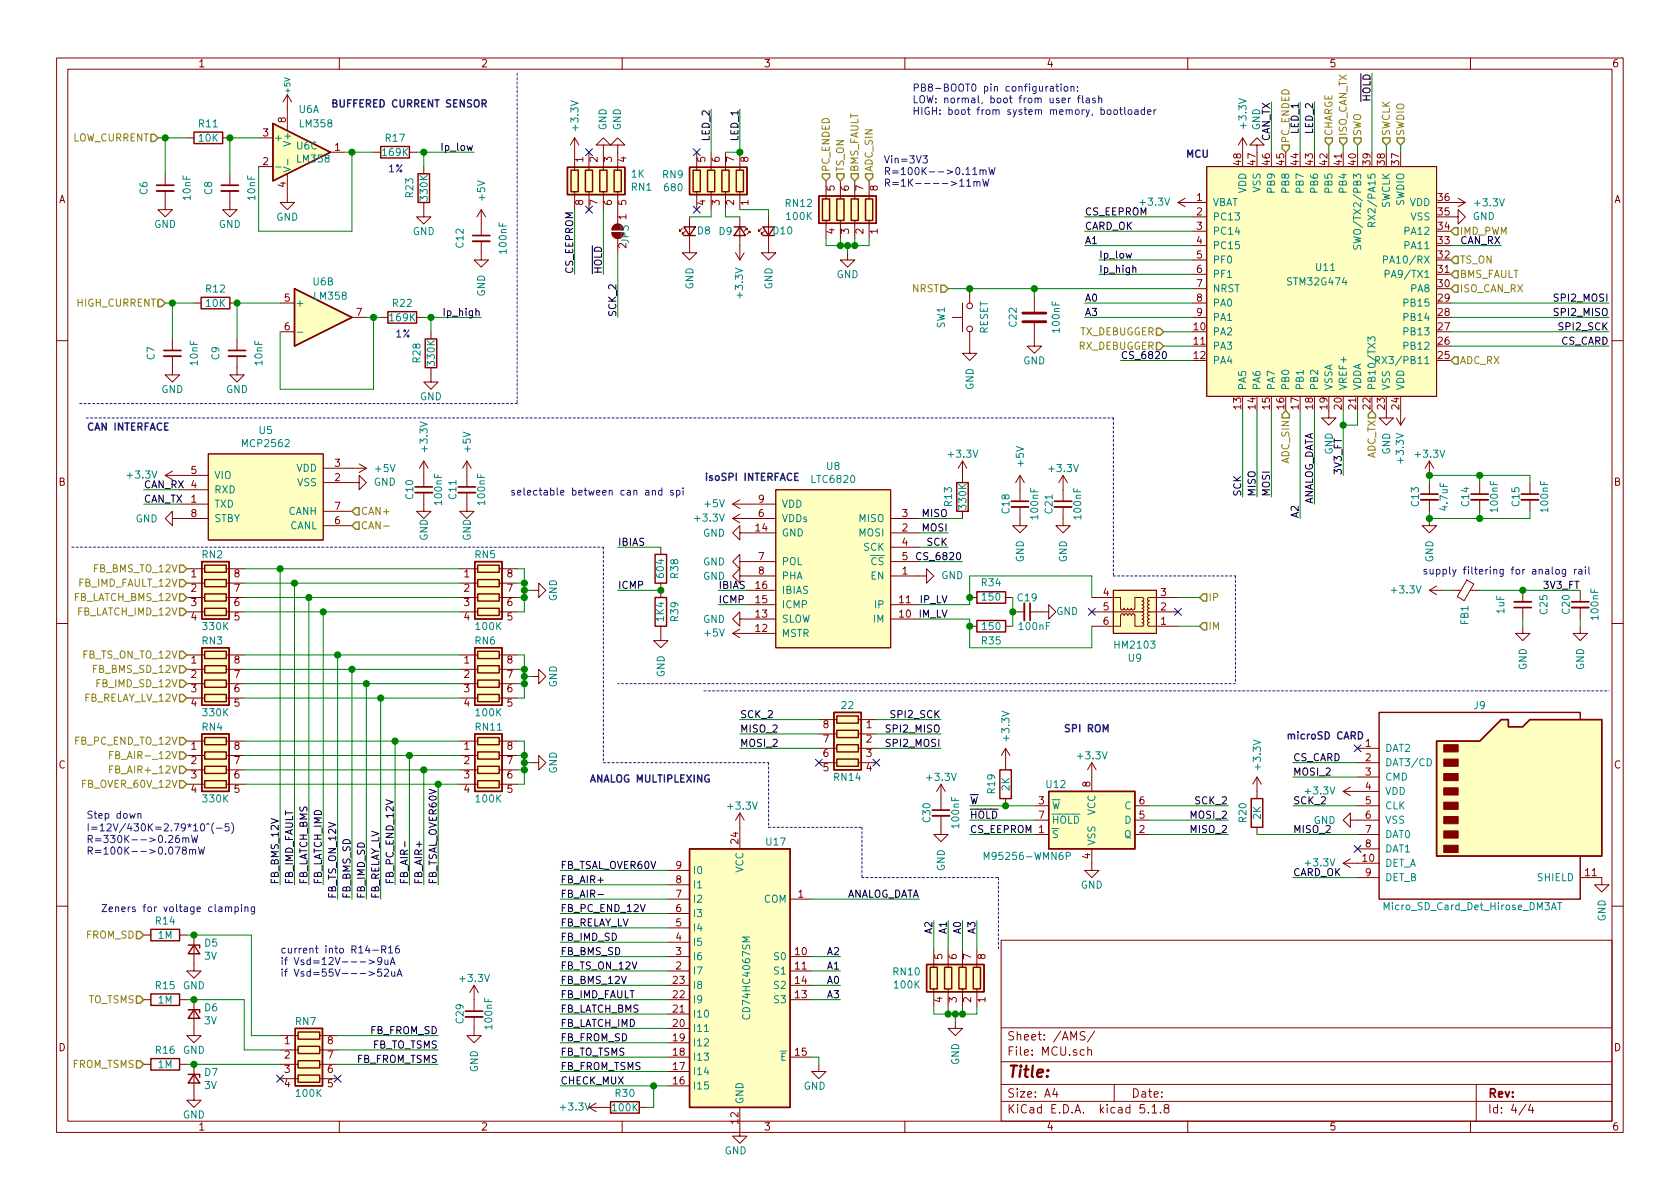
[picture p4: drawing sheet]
<svg xmlns="http://www.w3.org/2000/svg" width="297mm" height="210mm" viewBox="0 0 297 210" stroke-linecap="round" stroke-linejoin="round" font-family="sans-serif">
<defs><g id="words">
<text font-size="2.8" fill="#840000" x="178" y="190.5">Title:</text>
<g font-size="2.1" fill="#840000">
<text x="178" y="184">Sheet: /AMS/</text>
<text x="178" y="186.7">File: MCU.sch</text>
<text x="178" y="196.9">KiCad E.D.A. kicad 5.1.8</text>
<text x="178" y="194.1">Size: A4</text>
<text x="200" y="194.1">Date:</text>
<text x="263" y="194.1">Rev:</text>
<text x="263" y="196.9">Id: 4/4</text>
</g>
<g font-size="1.8" fill="#840000">
<text x="35" y="11.9">1</text>
<text x="85" y="11.9">2</text>
<text x="135" y="11.9">3</text>
<text x="185" y="11.9">4</text>
<text x="235" y="11.9">5</text>
<text x="285" y="11.9">6</text>
<text x="50.5" y="21.7" transform="rotate(-90 50.5 21.7)">8</text>
<text x="46.5" y="29.2">2</text>
<text x="46.5" y="24.1">3</text>
<text x="59.2" y="26.7">1</text>
<text x="103.1" y="28.7" transform="rotate(-90 103.1 28.7)">1</text>
<text x="105.7" y="28.7" transform="rotate(-90 105.7 28.7)">2</text>
<text x="108.2" y="28.7" transform="rotate(-90 108.2 28.7)">3</text>
<text x="110.7" y="28.7" transform="rotate(-90 110.7 28.7)">4</text>
<text x="124.7" y="28.7" transform="rotate(-90 124.7 28.7)">5</text>
<text x="127.3" y="28.7" transform="rotate(-90 127.3 28.7)">6</text>
<text x="129.8" y="28.7" transform="rotate(-90 129.8 28.7)">7</text>
<text x="132.3" y="28.7" transform="rotate(-90 132.3 28.7)">8</text>
<text x="219.5" y="29.2" transform="rotate(-90 219.5 29.2)">48</text>
<text x="222" y="29.2" transform="rotate(-90 222 29.2)">47</text>
<text x="224.5" y="29.2" transform="rotate(-90 224.5 29.2)">46</text>
<text x="227.1" y="29.2" transform="rotate(-90 227.1 29.2)">45</text>
<text x="229.6" y="29.2" transform="rotate(-90 229.6 29.2)">44</text>
<text x="232.2" y="29.2" transform="rotate(-90 232.2 29.2)">43</text>
<text x="234.7" y="29.2" transform="rotate(-90 234.7 29.2)">42</text>
<text x="237.2" y="29.2" transform="rotate(-90 237.2 29.2)">41</text>
<text x="239.8" y="29.2" transform="rotate(-90 239.8 29.2)">40</text>
<text x="242.3" y="29.2" transform="rotate(-90 242.3 29.2)">39</text>
<text x="244.9" y="29.2" transform="rotate(-90 244.9 29.2)">38</text>
<text x="247.4" y="29.2" transform="rotate(-90 247.4 29.2)">37</text>
<text x="10.4" y="35.9">A</text>
<text x="50.5" y="33.1" transform="rotate(-90 50.5 33.1)">4</text>
<text x="147.6" y="33.8" transform="rotate(-90 147.6 33.8)">5</text>
<text x="150.1" y="33.8" transform="rotate(-90 150.1 33.8)">6</text>
<text x="152.7" y="33.8" transform="rotate(-90 152.7 33.8)">7</text>
<text x="155.2" y="33.8" transform="rotate(-90 155.2 33.8)">8</text>
<text x="211.6" y="35.6">1</text>
<text x="254.3" y="35.6">36</text>
<text x="285.4" y="35.9">A</text>
<text x="103.1" y="36.3" transform="rotate(-90 103.1 36.3)">8</text>
<text x="105.7" y="36.3" transform="rotate(-90 105.7 36.3)">7</text>
<text x="108.2" y="36.3" transform="rotate(-90 108.2 36.3)">6</text>
<text x="110.7" y="38.8" transform="rotate(-90 110.7 38.8)">1</text>
<text x="110.7" y="36.3" transform="rotate(-90 110.7 36.3)">5</text>
<text x="124.7" y="36.3" transform="rotate(-90 124.7 36.3)">4</text>
<text x="127.3" y="36.3" transform="rotate(-90 127.3 36.3)">3</text>
<text x="129.8" y="36.3" transform="rotate(-90 129.8 36.3)">2</text>
<text x="132.3" y="36.3" transform="rotate(-90 132.3 36.3)">1</text>
<text x="147.6" y="41.4" transform="rotate(-90 147.6 41.4)">4</text>
<text x="150.1" y="41.4" transform="rotate(-90 150.1 41.4)">3</text>
<text x="152.7" y="41.4" transform="rotate(-90 152.7 41.4)">2</text>
<text x="155.2" y="41.4" transform="rotate(-90 155.2 41.4)">1</text>
<text x="211.6" y="38.1">2</text>
<text x="211.6" y="40.6">3</text>
<text x="254.3" y="40.6">34</text>
<text x="254.3" y="38.1">35</text>
<text x="211.6" y="43.2">4</text>
<text x="211.6" y="45.7">5</text>
<text x="254.3" y="45.7">32</text>
<text x="254.3" y="43.2">33</text>
<text x="50.3" y="53.3">5</text>
<text x="211.6" y="48.3">6</text>
<text x="211.6" y="50.8">7</text>
<text x="211.6" y="53.3">8</text>
<text x="254.3" y="53.3">29</text>
<text x="254.3" y="50.8">30</text>
<text x="254.3" y="48.3">31</text>
<text x="50.3" y="58.4">6</text>
<text x="63" y="55.9">7</text>
<text x="211.1" y="58.4">10</text>
<text x="211.6" y="55.9">9</text>
<text x="254.3" y="58.4">27</text>
<text x="254.3" y="55.9">28</text>
<text x="211.1" y="61">11</text>
<text x="211.1" y="63.5">12</text>
<text x="254.3" y="63.5">25</text>
<text x="254.3" y="61">26</text>
<text x="219.5" y="72.3" transform="rotate(-90 219.5 72.3)">13</text>
<text x="222" y="72.3" transform="rotate(-90 222 72.3)">14</text>
<text x="224.5" y="72.3" transform="rotate(-90 224.5 72.3)">15</text>
<text x="227.1" y="72.3" transform="rotate(-90 227.1 72.3)">16</text>
<text x="229.6" y="72.3" transform="rotate(-90 229.6 72.3)">17</text>
<text x="232.2" y="72.3" transform="rotate(-90 232.2 72.3)">18</text>
<text x="234.7" y="72.3" transform="rotate(-90 234.7 72.3)">19</text>
<text x="237.2" y="72.3" transform="rotate(-90 237.2 72.3)">20</text>
<text x="239.8" y="72.3" transform="rotate(-90 239.8 72.3)">21</text>
<text x="242.3" y="72.3" transform="rotate(-90 242.3 72.3)">22</text>
<text x="244.9" y="72.3" transform="rotate(-90 244.9 72.3)">23</text>
<text x="247.4" y="72.3" transform="rotate(-90 247.4 72.3)">24</text>
<text x="33.8" y="83.8">5</text>
<text x="59.2" y="82.5">3</text>
<text x="10.4" y="85.9">B</text>
<text x="33.8" y="88.9">1</text>
<text x="59.2" y="85.1">2</text>
<text x="134.1" y="88.9">9</text>
<text x="285.4" y="85.9">B</text>
<text x="33.8" y="91.4">8</text>
<text x="59.2" y="92.7">6</text>
<text x="59.2" y="90.2">7</text>
<text x="133.7" y="94">14</text>
<text x="134.1" y="91.4">6</text>
<text x="159.5" y="94">2</text>
<text x="159.5" y="91.4">3</text>
<text x="134.1" y="99.1">7</text>
<text x="134.1" y="101.6">8</text>
<text x="159.5" y="101.6">1</text>
<text x="159.5" y="96.5">4</text>
<text x="159.5" y="99.1">5</text>
<text x="33.8" y="102.1">1</text>
<text x="33.8" y="104.6">2</text>
<text x="33.8" y="107.2">3</text>
<text x="41.4" y="107.2">6</text>
<text x="41.4" y="104.6">7</text>
<text x="41.4" y="102.1">8</text>
<text x="82.1" y="102.1">1</text>
<text x="82.1" y="104.6">2</text>
<text x="82.1" y="107.2">3</text>
<text x="89.7" y="107.2">6</text>
<text x="89.7" y="104.6">7</text>
<text x="89.7" y="102.1">8</text>
<text x="133.7" y="106.7">15</text>
<text x="133.7" y="104.1">16</text>
<text x="159.1" y="106.7">11</text>
<text x="195.1" y="105.4">4</text>
<text x="195.1" y="107.9">5</text>
<text x="205.3" y="107.9">2</text>
<text x="205.3" y="105.4">3</text>
<text x="33.8" y="109.7">4</text>
<text x="41.4" y="109.7">5</text>
<text x="82.1" y="109.7">4</text>
<text x="89.7" y="109.7">5</text>
<text x="133.7" y="111.8">12</text>
<text x="133.7" y="109.2">13</text>
<text x="159.1" y="109.2">10</text>
<text x="195.1" y="110.5">6</text>
<text x="205.3" y="110.5">1</text>
<text x="33.8" y="117.3">1</text>
<text x="33.8" y="119.9">2</text>
<text x="41.4" y="119.9">7</text>
<text x="41.4" y="117.3">8</text>
<text x="82.1" y="117.3">1</text>
<text x="82.1" y="119.9">2</text>
<text x="89.7" y="119.9">7</text>
<text x="89.7" y="117.3">8</text>
<text x="33.8" y="122.4">3</text>
<text x="33.8" y="125">4</text>
<text x="41.4" y="125">5</text>
<text x="41.4" y="122.4">6</text>
<text x="82.1" y="122.4">3</text>
<text x="82.1" y="125">4</text>
<text x="89.7" y="125">5</text>
<text x="89.7" y="122.4">6</text>
<text x="145.6" y="131.3">7</text>
<text x="145.6" y="128.8">8</text>
<text x="153.2" y="128.8">1</text>
<text x="153.2" y="131.3">2</text>
<text x="10.4" y="135.9">C</text>
<text x="33.8" y="132.6">1</text>
<text x="33.8" y="135.1">2</text>
<text x="33.8" y="137.7">3</text>
<text x="41.4" y="137.7">6</text>
<text x="41.4" y="135.1">7</text>
<text x="41.4" y="132.6">8</text>
<text x="82.1" y="132.6">1</text>
<text x="82.1" y="135.1">2</text>
<text x="82.1" y="137.7">3</text>
<text x="89.7" y="137.7">6</text>
<text x="89.7" y="135.1">7</text>
<text x="89.7" y="132.6">8</text>
<text x="145.6" y="136.4">5</text>
<text x="145.6" y="133.9">6</text>
<text x="153.2" y="133.9">3</text>
<text x="153.2" y="136.4">4</text>
<text x="241.5" y="132.1">1</text>
<text x="241.5" y="134.6">2</text>
<text x="241.5" y="137.2">3</text>
<text x="285.4" y="135.9">C</text>
<text x="33.8" y="140.2">4</text>
<text x="41.4" y="140.2">5</text>
<text x="82.1" y="140.2">4</text>
<text x="89.7" y="140.2">5</text>
<text x="183.7" y="142.2">3</text>
<text x="192.8" y="139.2" transform="rotate(-90 192.8 139.2)">8</text>
<text x="201.4" y="142.2">6</text>
<text x="241.5" y="139.7">4</text>
<text x="241.5" y="142.2">5</text>
<text x="130.6" y="149.2" transform="rotate(-90 130.6 149.2)">24</text>
<text x="183.7" y="144.8">7</text>
<text x="201.4" y="147.3">2</text>
<text x="201.4" y="144.8">5</text>
<text x="241.5" y="144.8">6</text>
<text x="241.5" y="147.3">7</text>
<text x="241.5" y="149.9">8</text>
<text x="119.5" y="153.7">9</text>
<text x="192.8" y="151.9" transform="rotate(-90 192.8 151.9)">4</text>
<text x="241" y="152.4">10</text>
<text x="241.5" y="154.9">9</text>
<text x="280.3" y="154.9">11</text>
<text x="119.5" y="161.3">6</text>
<text x="119.5" y="158.7">7</text>
<text x="119.5" y="156.2">8</text>
<text x="141.1" y="158.7">1</text>
<text x="119.5" y="166.4">4</text>
<text x="119.5" y="163.8">5</text>
<text x="119" y="174">23</text>
<text x="119.5" y="171.4">2</text>
<text x="119.5" y="168.9">3</text>
<text x="140.6" y="168.9">10</text>
<text x="140.6" y="171.4">11</text>
<text x="140.6" y="174">14</text>
<text x="166.6" y="169.6" transform="rotate(-90 166.6 169.6)">5</text>
<text x="169.2" y="169.6" transform="rotate(-90 169.2 169.6)">6</text>
<text x="171.7" y="169.6" transform="rotate(-90 171.7 169.6)">7</text>
<text x="174.2" y="169.6" transform="rotate(-90 174.2 169.6)">8</text>
<text x="119" y="179.1">21</text>
<text x="119" y="176.5">22</text>
<text x="140.6" y="176.5">13</text>
<text x="166.6" y="177.3" transform="rotate(-90 166.6 177.3)">4</text>
<text x="169.2" y="177.3" transform="rotate(-90 169.2 177.3)">3</text>
<text x="171.7" y="177.3" transform="rotate(-90 171.7 177.3)">2</text>
<text x="174.2" y="177.3" transform="rotate(-90 174.2 177.3)">1</text>
<text x="10.4" y="185.9">D</text>
<text x="50.3" y="184.7">1</text>
<text x="57.9" y="184.7">8</text>
<text x="119" y="184.1">19</text>
<text x="119" y="181.6">20</text>
<text x="285.4" y="185.9">D</text>
<text x="50.3" y="187.2">2</text>
<text x="50.3" y="189.7">3</text>
<text x="57.9" y="189.7">6</text>
<text x="57.9" y="187.2">7</text>
<text x="119" y="191.8">16</text>
<text x="119" y="189.2">17</text>
<text x="119" y="186.7">18</text>
<text x="140.6" y="186.7">15</text>
<text x="50.3" y="192.3">4</text>
<text x="57.9" y="192.3">5</text>
<text x="35" y="199.9">1</text>
<text x="85" y="199.9">2</text>
<text x="130.6" y="198.7" transform="rotate(-90 130.6 198.7)">12</text>
<text x="135" y="199.9">3</text>
<text x="185" y="199.9">4</text>
<text x="235" y="199.9">5</text>
<text x="285" y="199.9">6</text>
</g>
<g font-size="1.8" fill="#0000c2">
<text x="161.3" y="16.2">PB8-BOOT0 pin configuration:</text>
<text x="58.4" y="19">BUFFERED CURRENT SENSOR</text>
<text x="161.3" y="18.3">LOW: normal, boot from user flash</text>
<text x="161.3" y="20.3">HIGH: boot from system memory, bootloader</text>
<text x="156.2" y="28.9">Vin=3V3</text>
<text x="209.5" y="27.9">MCU</text>
<text x="68.6" y="30.5">1%</text>
<text x="156.2" y="31">R=100K--&gt;0.11mW</text>
<text x="156.2" y="33">R=1K----&gt;11mW</text>
<text x="69.8" y="59.7">1%</text>
<text x="15.2" y="76.1">CAN INTERFACE</text>
<text x="90.2" y="87.6">selectable between can and spi</text>
<text x="124.5" y="85">isoSPI INTERFACE</text>
<text x="251.5" y="101.6">supply filtering for analog rail</text>
<text x="188" y="129.5">SPI ROM</text>
<text x="227.3" y="130.8">microSD CARD</text>
<text x="104.1" y="138.4">ANALOG MULTIPLEXING</text>
<text x="15.2" y="144.8">Step down</text>
<text x="15.2" y="147">I=12V/430K=2.79*10^(-5)</text>
<text x="15.2" y="149.1">R=330K--&gt;0.26mW</text>
<text x="15.2" y="151.1">R=100K--&gt;0.078mW</text>
<text x="17.8" y="161.3">Zeners for voltage clamping</text>
<text x="49.5" y="168.6">current into R14-R16</text>
<text x="49.5" y="170.7">if Vsd=12V---&gt;9uA</text>
<text x="49.5" y="172.7">if Vsd=55V---&gt;52uA</text>
</g>
<g font-size="1.8">
<text x="242.3" y="18" transform="rotate(-90 242.3 18)">HOLD</text>
<text x="222.8" y="23.1" transform="rotate(-90 222.8 23.1)">GND</text>
<text x="229.6" y="23.5" transform="rotate(-90 229.6 23.5)">LED_1</text>
<text x="232.2" y="23.5" transform="rotate(-90 232.2 23.5)">LED_2</text>
<text x="78.3" y="26.7">Ip_low</text>
<text x="125.5" y="24.8" transform="rotate(-90 125.5 24.8)">LED_2</text>
<text x="130.6" y="24.8" transform="rotate(-90 130.6 24.8)">LED_1</text>
<text x="224.5" y="25.1" transform="rotate(-90 224.5 25.1)">CAN_TX</text>
<text x="191.8" y="40.6">CARD_OK</text>
<text x="191.8" y="38.1">CS_EEPROM</text>
<text x="191.8" y="43.2">A1</text>
<text x="194.3" y="45.7">Ip_low</text>
<text x="258.2" y="43.2">CAN_RX</text>
<text x="101.3" y="48.5" transform="rotate(-90 101.3 48.5)">CS_EEPROM</text>
<text x="106.4" y="48.5" transform="rotate(-90 106.4 48.5)">HOLD</text>
<text x="191.8" y="53.3">A0</text>
<text x="194.3" y="48.3">Ip_high</text>
<text x="275.1" y="53.3">SPI2_MOSI</text>
<text x="78.8" y="55.9">Ip_high</text>
<text x="109" y="56.1" transform="rotate(-90 109 56.1)">SCK_2</text>
<text x="191.8" y="55.9">A3</text>
<text x="275.1" y="55.9">SPI2_MISO</text>
<text x="275.9" y="58.4">SPI2_SCK</text>
<text x="198.1" y="63.5">CS_6820</text>
<text x="275.9" y="61">CS_CARD</text>
<text x="235.6" y="80.4" transform="rotate(-90 235.6 80.4)">GND</text>
<text x="25.4" y="88.9">CAN_TX</text>
<text x="25.4" y="86.4">CAN_RX 4</text>
<text x="219.5" y="87.9" transform="rotate(-90 219.5 87.9)">SCK</text>
<text x="222" y="87.9" transform="rotate(-90 222 87.9)">MISO</text>
<text x="224.5" y="87.9" transform="rotate(-90 224.5 87.9)">MOSI</text>
<text x="232.2" y="89.1" transform="rotate(-90 232.2 89.1)">ANALOG_DATA</text>
<text x="237.2" y="84.1" transform="rotate(-90 237.2 84.1)">3V3_FT</text>
<text x="163.1" y="94">MOSI</text>
<text x="163.1" y="91.4">MISO</text>
<text x="229.6" y="91.7" transform="rotate(-90 229.6 91.7)">A2</text>
<text x="109.2" y="96.5">IBIAS</text>
<text x="162.8" y="99.1">CS_6820</text>
<text x="163.9" y="96.5">SCK</text>
<text x="109.2" y="104.1">ICMP</text>
<text x="127" y="104.1">IBIAS</text>
<text x="127" y="106.7">ICMP</text>
<text x="162.7" y="106.7">IP_LV</text>
<text x="273.1" y="104.1">3V3_FT</text>
<text x="162.4" y="109.2">IM_LV</text>
<text x="130.8" y="129.5">MISO_2</text>
<text x="130.8" y="127">SCK_2</text>
<text x="157" y="129.5">SPI2_MISO</text>
<text x="157.8" y="127">SPI2_SCK</text>
<text x="130.8" y="132.1">MOSI_2</text>
<text x="157" y="132.1">SPI2_MOSI</text>
<text x="228.6" y="137.2">MOSI_2</text>
<text x="228.6" y="134.6">CS_CARD</text>
<text x="171.4" y="142.2">W</text>
<text x="211.5" y="142.2">SCK_2</text>
<text x="228.6" y="142.2">SCK_2</text>
<text x="171.4" y="147.3">CS_EEPROM 1</text>
<text x="171.4" y="144.8">HOLD</text>
<text x="210.7" y="144.8">MOSI_2</text>
<text x="210.7" y="147.3">MISO_2</text>
<text x="228.6" y="147.3">MISO_2</text>
<text x="99.1" y="153.7">FB_TSAL_OVER60V</text>
<text x="228.6" y="154.9">CARD_OK</text>
<text x="49.3" y="156.5" transform="rotate(-90 49.3 156.5)">FB_BMS_12V</text>
<text x="51.8" y="156.5" transform="rotate(-90 51.8 156.5)">FB_IMD_FAULT</text>
<text x="54.4" y="156.5" transform="rotate(-90 54.4 156.5)">FB_LATCH_BMS</text>
<text x="56.9" y="156.5" transform="rotate(-90 56.9 156.5)">FB_LATCH_IMD</text>
<text x="59.4" y="159" transform="rotate(-90 59.4 159)">FB_TS_ON_12V</text>
<text x="62" y="159" transform="rotate(-90 62 159)">FB_BMS_SD</text>
<text x="64.5" y="159" transform="rotate(-90 64.5 159)">FB_IMD_SD</text>
<text x="67.1" y="159" transform="rotate(-90 67.1 159)">FB_RELAY_LV</text>
<text x="69.6" y="156.5" transform="rotate(-90 69.6 156.5)">FB_PC_END_12V</text>
<text x="72.1" y="156.5" transform="rotate(-90 72.1 156.5)">FB_AIR-</text>
<text x="74.7" y="156.5" transform="rotate(-90 74.7 156.5)">FB_AIR+</text>
<text x="77.2" y="156.5" transform="rotate(-90 77.2 156.5)">FB_TSAL_OVER60V</text>
<text x="99.1" y="156.2">FB_AIR+</text>
<text x="99.1" y="161.3">FB_PC_END_12V</text>
<text x="99.1" y="158.7">FB_AIR-</text>
<text x="149" y="158.7">ANALOG_DATA</text>
<text x="99.1" y="163.8">FB_RELAY_LV</text>
<text x="99.1" y="166.4">FB_IMD_SD</text>
<text x="164.8" y="165.1" transform="rotate(-90 164.8 165.1)">A2</text>
<text x="167.4" y="165.1" transform="rotate(-90 167.4 165.1)">A1</text>
<text x="169.9" y="165.1" transform="rotate(-90 169.9 165.1)">A0</text>
<text x="172.5" y="165.1" transform="rotate(-90 172.5 165.1)">A3</text>
<text x="99.1" y="174">FB_BMS_12V</text>
<text x="99.1" y="168.9">FB_BMS_SD</text>
<text x="99.1" y="171.4">FB_TS_ON_12V</text>
<text x="146.3" y="171.4">A1</text>
<text x="146.3" y="168.9">A2</text>
<text x="146.3" y="174">A0</text>
<text x="99.1" y="179.1">FB_LATCH_BMS</text>
<text x="99.1" y="176.5">FB_IMD_FAULT</text>
<text x="146.3" y="176.5">A3</text>
<text x="65.5" y="182.9">FB_FROM_SD</text>
<text x="65.8" y="185.4">FB_TO_TSMS</text>
<text x="99.1" y="184.1">FB_FROM_SD</text>
<text x="99.1" y="181.6">FB_LATCH_IMD</text>
<text x="63" y="188">FB_FROM_TSMS</text>
<text x="99.1" y="191.8">CHECK_MUX</text>
<text x="99.1" y="189.2">FB_FROM_TSMS</text>
<text x="99.1" y="186.7">FB_TO_TSMS</text>
</g>
<g font-size="1.8" fill="#008484">
<text x="35.2" y="22.5">R11</text>
<text x="52.9" y="20">U6A</text>
<text x="53.1" y="22.5">LM358</text>
<text x="102.3" y="22.9" transform="rotate(-90 102.3 22.9)">+3.3V</text>
<text x="107.2" y="23.1" transform="rotate(-90 107.2 23.1)">GND</text>
<text x="109.8" y="23.1" transform="rotate(-90 109.8 23.1)">GND</text>
<text x="220.4" y="22.5" transform="rotate(-90 220.4 22.5)">+3.3V</text>
<text x="35.2" y="25.1">10K</text>
<text x="48.4" y="25">+</text>
<text x="51.4" y="25.4" transform="rotate(-90 51.4 25.4)">V+</text>
<text x="52.5" y="26.4">U6C</text>
<text x="52.7" y="28.7">LM358</text>
<text x="67.7" y="27.6">169K</text>
<text x="68.2" y="25.1">R17</text>
<text x="26.1" y="34.4" transform="rotate(-90 26.1 34.4)">C6</text>
<text x="33.7" y="35.3" transform="rotate(-90 33.7 35.3)">10nF</text>
<text x="37.5" y="34.4" transform="rotate(-90 37.5 34.4)">C8</text>
<text x="45.1" y="35.3" transform="rotate(-90 45.1 35.3)">10nF</text>
<text x="73.1" y="34.9" transform="rotate(-90 73.1 34.9)">R23</text>
<text x="75.6" y="35.4" transform="rotate(-90 75.6 35.4)">330K</text>
<text x="85.8" y="35.4" transform="rotate(-90 85.8 35.4)">+5V</text>
<text x="111.7" y="31.4">1K</text>
<text x="111.7" y="33.7">RN1</text>
<text x="117.2" y="31.5">RN9</text>
<text x="117.6" y="33.8">680</text>
<text x="220.3" y="34.2" transform="rotate(-90 220.3 34.2)">VDD</text>
<text x="222.9" y="34" transform="rotate(-90 222.9 34)">VSS</text>
<text x="225.4" y="33.9" transform="rotate(-90 225.4 33.9)">PB9</text>
<text x="228" y="33.9" transform="rotate(-90 228 33.9)">PB8</text>
<text x="230.5" y="33.9" transform="rotate(-90 230.5 33.9)">PB7</text>
<text x="233" y="33.9" transform="rotate(-90 233 33.9)">PB6</text>
<text x="235.6" y="33.9" transform="rotate(-90 235.6 33.9)">PB5</text>
<text x="238.1" y="33.9" transform="rotate(-90 238.1 33.9)">PB4</text>
<text x="27.3" y="40.3">GND</text>
<text x="38.7" y="40.3">GND</text>
<text x="48.8" y="39">GND</text>
<text x="73" y="41.6">GND</text>
<text x="123.3" y="41.4">D8</text>
<text x="127.2" y="41.6">D9</text>
<text x="136.8" y="41.4">D10</text>
<text x="139" y="36.6">RN12</text>
<text x="139.2" y="38.9">100K</text>
<text x="201.8" y="36.4">+3.3V</text>
<text x="214.4" y="36.4">VBAT</text>
<text x="214.4" y="39">PC13</text>
<text x="214.4" y="41.5">PC14</text>
<text x="243.2" y="38.8" transform="rotate(-90 243.2 38.8)">RX2/PA15</text>
<text x="245.7" y="37" transform="rotate(-90 245.7 37)">SWCLK</text>
<text x="248.3" y="36.5" transform="rotate(-90 248.3 36.5)">SWDIO</text>
<text x="248.6" y="41.5">PA12</text>
<text x="249.3" y="36.4">VDD</text>
<text x="249.5" y="39">VSS</text>
<text x="260.4" y="38.9">GND</text>
<text x="260.9" y="36.5">+3.3V</text>
<text x="82" y="43.8" transform="rotate(-90 82 43.8)">C12</text>
<text x="89.6" y="44.7" transform="rotate(-90 89.6 44.7)">100nF</text>
<text x="110.7" y="43.9" transform="rotate(-90 110.7 43.9)">2JP3</text>
<text x="214.4" y="44.1">PC15</text>
<text x="214.4" y="46.6">PF0</text>
<text x="232.7" y="47.9">U11</text>
<text x="240.7" y="42.4" transform="rotate(-90 240.7 42.4)">SWO/TX2/PB3</text>
<text x="245.6" y="46.6">PA10/RX</text>
<text x="248.6" y="44.1">PA11</text>
<text x="36.5" y="51.7">R12</text>
<text x="55.4" y="50.5">U6B</text>
<text x="55.7" y="53">LM358</text>
<text x="85.8" y="52.5" transform="rotate(-90 85.8 52.5)">GND</text>
<text x="122.6" y="51.2" transform="rotate(-90 122.6 51.2)">GND</text>
<text x="131.4" y="52.5" transform="rotate(-90 131.4 52.5)">+3.3V</text>
<text x="136.6" y="51.2" transform="rotate(-90 136.6 51.2)">GND</text>
<text x="147.9" y="49.2">GND</text>
<text x="214.4" y="49.1">PF1</text>
<text x="214.4" y="51.7">NRST</text>
<text x="227.9" y="50.5">STM32G474</text>
<text x="245.8" y="49.1">PA9/TX1</text>
<text x="249.6" y="51.7">PA8</text>
<text x="36.5" y="54.3">10K</text>
<text x="52.2" y="54.2">+</text>
<text x="69" y="56.8">169K</text>
<text x="69.5" y="54.3">R22</text>
<text x="167.1" y="58" transform="rotate(-90 167.1 58)">SW1</text>
<text x="174.7" y="59.1" transform="rotate(-90 174.7 59.1)">RESET</text>
<text x="179.8" y="57.7" transform="rotate(-90 179.8 57.7)">C22</text>
<text x="187.4" y="58.6" transform="rotate(-90 187.4 58.6)">100nF</text>
<text x="214.4" y="59.3">PA2</text>
<text x="214.4" y="54.2">PA0</text>
<text x="214.4" y="56.8">PA1</text>
<text x="248.6" y="59.3">PB13</text>
<text x="248.6" y="56.8">PB14</text>
<text x="248.6" y="54.2">PB15</text>
<text x="27.4" y="63.6" transform="rotate(-90 27.4 63.6)">C7</text>
<text x="35" y="64.5" transform="rotate(-90 35 64.5)">10nF</text>
<text x="38.8" y="63.6" transform="rotate(-90 38.8 63.6)">C9</text>
<text x="46.4" y="64.5" transform="rotate(-90 46.4 64.5)">10nF</text>
<text x="74.3" y="64.1" transform="rotate(-90 74.3 64.1)">R28</text>
<text x="76.9" y="64.6" transform="rotate(-90 76.9 64.6)">330K</text>
<text x="180.9" y="64.4">GND</text>
<text x="214.4" y="61.8">PA3</text>
<text x="214.4" y="64.4">PA4</text>
<text x="244.6" y="64.4">RX3/PB11</text>
<text x="248.6" y="61.8">PB12</text>
<text x="28.5" y="69.5">GND</text>
<text x="40" y="69.5">GND</text>
<text x="74.2" y="70.8">GND</text>
<text x="172.1" y="69" transform="rotate(-90 172.1 69)">GND</text>
<text x="220.3" y="69.1" transform="rotate(-90 220.3 69.1)">PA5</text>
<text x="222.9" y="69.1" transform="rotate(-90 222.9 69.1)">PA6</text>
<text x="225.4" y="69.1" transform="rotate(-90 225.4 69.1)">PA7</text>
<text x="228" y="69.1" transform="rotate(-90 228 69.1)">PB0</text>
<text x="230.5" y="69.1" transform="rotate(-90 230.5 69.1)">PB1</text>
<text x="233" y="69.1" transform="rotate(-90 233 69.1)">PB2</text>
<text x="235.6" y="69.1" transform="rotate(-90 235.6 69.1)">VSSA</text>
<text x="238.1" y="69.1" transform="rotate(-90 238.1 69.1)">VREF+</text>
<text x="240.7" y="69.1" transform="rotate(-90 240.7 69.1)">VDDA</text>
<text x="243.2" y="69.1" transform="rotate(-90 243.2 69.1)">PB10/TX3</text>
<text x="245.7" y="69.1" transform="rotate(-90 245.7 69.1)">VSS</text>
<text x="248.3" y="69.1" transform="rotate(-90 248.3 69.1)">VDD</text>
<text x="45.9" y="76.8">U5</text>
<text x="43.1" y="79.1">MCP2562</text>
<text x="52.4" y="83.4">VDD</text>
<text x="66.4" y="83.5">+5V</text>
<text x="75.6" y="79.7" transform="rotate(-90 75.6 79.7)">+3.3V</text>
<text x="83.2" y="79.9" transform="rotate(-90 83.2 79.9)">+5V</text>
<text x="146.2" y="83.1">U8</text>
<text x="167.8" y="80.9">+3.3V</text>
<text x="181" y="82.4" transform="rotate(-90 181 82.4)">+5V</text>
<text x="185.6" y="83.5">+3.3V</text>
<text x="245.8" y="80.4" transform="rotate(-90 245.8 80.4)">GND</text>
<text x="248.2" y="81.7" transform="rotate(-90 248.2 81.7)">+3.3V</text>
<text x="250.4" y="80.9">+3.3V</text>
<text x="22.7" y="84.6">+3.3V</text>
<text x="37.8" y="89.8">TXD</text>
<text x="37.8" y="87.2">RXD</text>
<text x="37.8" y="84.7">VIO</text>
<text x="52.6" y="86">VSS</text>
<text x="66.1" y="85.9">GND</text>
<text x="73.1" y="88.2" transform="rotate(-90 73.1 88.2)">C10</text>
<text x="78.2" y="89.1" transform="rotate(-90 78.2 89.1)">100nF</text>
<text x="80.7" y="88.2" transform="rotate(-90 80.7 88.2)">C11</text>
<text x="85.8" y="89.1" transform="rotate(-90 85.8 89.1)">100nF</text>
<text x="124.7" y="89.7">+5V</text>
<text x="138.2" y="89.8">VDD</text>
<text x="143.6" y="85.4">LTC6820</text>
<text x="168.3" y="89.5" transform="rotate(-90 168.3 89.5)">R13</text>
<text x="170.9" y="90" transform="rotate(-90 170.9 90)">330K</text>
<text x="250.9" y="89.5" transform="rotate(-90 250.9 89.5)">C13</text>
<text x="259.8" y="89.5" transform="rotate(-90 259.8 89.5)">C14</text>
<text x="268.7" y="89.5" transform="rotate(-90 268.7 89.5)">C15</text>
<text x="24" y="92.4">GND</text>
<text x="37.8" y="92.3">STBY</text>
<text x="51" y="91.1">CANH</text>
<text x="51.2" y="93.6">CANL</text>
<text x="75.6" y="95.7" transform="rotate(-90 75.6 95.7)">GND</text>
<text x="83.2" y="95.7" transform="rotate(-90 83.2 95.7)">GND</text>
<text x="123" y="92.2">+3.3V</text>
<text x="124.3" y="94.9">GND</text>
<text x="138.2" y="94.9">GND</text>
<text x="138.2" y="92.3">VDDs</text>
<text x="151.9" y="94.9">MOSI</text>
<text x="151.9" y="92.3">MISO</text>
<text x="178.5" y="90.7" transform="rotate(-90 178.5 90.7)">C18</text>
<text x="183.6" y="91.7" transform="rotate(-90 183.6 91.7)">100nF</text>
<text x="186.1" y="90.7" transform="rotate(-90 186.1 90.7)">C21</text>
<text x="191.2" y="91.7" transform="rotate(-90 191.2 91.7)">100nF</text>
<text x="256" y="90.2" transform="rotate(-90 256 90.2)">4.7uF</text>
<text x="264.8" y="90.4" transform="rotate(-90 264.8 90.4)">100nF</text>
<text x="273.7" y="90.4" transform="rotate(-90 273.7 90.4)">100nF</text>
<text x="35.8" y="98.7">RN2</text>
<text x="84" y="98.7">RN5</text>
<text x="124.3" y="100">GND</text>
<text x="138.2" y="99.9">POL</text>
<text x="152.7" y="97.4">SCK</text>
<text x="154" y="99.9">CS</text>
<text x="181" y="99.5" transform="rotate(-90 181 99.5)">GND</text>
<text x="188.6" y="99.5" transform="rotate(-90 188.6 99.5)">GND</text>
<text x="253.4" y="99.5" transform="rotate(-90 253.4 99.5)">GND</text>
<text x="98.5" y="106.3" transform="rotate(-90 98.5 106.3)">GND</text>
<text x="117.4" y="102.1" transform="rotate(-90 117.4 102.1)">604</text>
<text x="119.9" y="102.2" transform="rotate(-90 119.9 102.2)">R38</text>
<text x="124.3" y="102.5">GND</text>
<text x="138.2" y="107.6">ICMP</text>
<text x="138.2" y="105">IBIAS</text>
<text x="138.2" y="102.5">PHA</text>
<text x="154" y="102.5">EN</text>
<text x="154.8" y="107.6">IP</text>
<text x="166.4" y="102.4">GND</text>
<text x="173.6" y="103.7">R34</text>
<text x="173.8" y="106.2">150</text>
<text x="180" y="106.3">C19</text>
<text x="246.2" y="104.9">+3.3V</text>
<text x="35.8" y="114">RN3</text>
<text x="36" y="111.4">330K</text>
<text x="84" y="114">RN6</text>
<text x="84.3" y="111.4">100K</text>
<text x="117.4" y="109.8" transform="rotate(-90 117.4 109.8)">1K4</text>
<text x="119.9" y="109.8" transform="rotate(-90 119.9 109.8)">R39</text>
<text x="124.3" y="110.2">GND</text>
<text x="124.7" y="112.6">+5V</text>
<text x="138.2" y="112.6">MSTR</text>
<text x="138.2" y="110.1">SLOW</text>
<text x="154.5" y="110.1">IM</text>
<text x="173.6" y="114">R35</text>
<text x="173.8" y="111.4">150</text>
<text x="180.3" y="111.4">100nF</text>
<text x="186.7" y="108.8">GND</text>
<text x="259.6" y="110.5" transform="rotate(-90 259.6 110.5)">FB1</text>
<text x="266" y="108.5" transform="rotate(-90 266 108.5)">1uF</text>
<text x="273.6" y="108.6" transform="rotate(-90 273.6 108.6)">C25</text>
<text x="277.5" y="108.5" transform="rotate(-90 277.5 108.5)">C20</text>
<text x="282.6" y="109.4" transform="rotate(-90 282.6 109.4)">100nF</text>
<text x="117.5" y="119.8" transform="rotate(-90 117.5 119.8)">GND</text>
<text x="197.3" y="114.7">HM2103</text>
<text x="199.5" y="117">U9</text>
<text x="269.9" y="118.5" transform="rotate(-90 269.9 118.5)">GND</text>
<text x="280.1" y="118.5" transform="rotate(-90 280.1 118.5)">GND</text>
<text x="98.5" y="121.6" transform="rotate(-90 98.5 121.6)">GND</text>
<text x="148.9" y="125.4">22</text>
<text x="260.7" y="125.4">J9</text>
<text x="35.8" y="129.2">RN4</text>
<text x="36" y="126.7">330K</text>
<text x="84.2" y="129.2">RN11</text>
<text x="84.3" y="126.7">100K</text>
<text x="178.5" y="130.9" transform="rotate(-90 178.5 130.9)">+3.3V</text>
<text x="98.5" y="136.8" transform="rotate(-90 98.5 136.8)">GND</text>
<text x="190.7" y="134.3">+3.3V</text>
<text x="222.9" y="135.9" transform="rotate(-90 222.9 135.9)">+3.3V</text>
<text x="244.9" y="133">DAT2</text>
<text x="244.9" y="135.5">DAT3/CD</text>
<text x="36" y="141.9">330K</text>
<text x="84.3" y="141.9">100K</text>
<text x="128.9" y="143.2">+3.3V</text>
<text x="147.5" y="138.1">RN14</text>
<text x="164" y="138.1">+3.3V</text>
<text x="175.9" y="140.3" transform="rotate(-90 175.9 140.3)">R19</text>
<text x="178.5" y="139.8" transform="rotate(-90 178.5 139.8)">2K</text>
<text x="185.1" y="139.4">U12</text>
<text x="185.9" y="143.1">W</text>
<text x="198.9" y="143.1">C</text>
<text x="231" y="140.5">+3.3V</text>
<text x="244.9" y="138">CMD</text>
<text x="244.9" y="140.6">VDD</text>
<text x="244.9" y="143.1">CLK</text>
<text x="135.5" y="149.5">U17</text>
<text x="164.5" y="145.4" transform="rotate(-90 164.5 145.4)">C30</text>
<text x="169.6" y="146.3" transform="rotate(-90 169.6 146.3)">100nF</text>
<text x="185.9" y="148.2">S</text>
<text x="185.9" y="145.7">HOLD</text>
<text x="193.7" y="149.6" transform="rotate(-90 193.7 149.6)">VSS</text>
<text x="193.7" y="144.2" transform="rotate(-90 193.7 144.2)">VCC</text>
<text x="198.8" y="148.2">Q</text>
<text x="198.9" y="145.7">D</text>
<text x="220.4" y="145.4" transform="rotate(-90 220.4 145.4)">R20</text>
<text x="222.9" y="144.9" transform="rotate(-90 222.9 144.9)">2K</text>
<text x="232.3" y="145.7">GND</text>
<text x="244.9" y="145.7">VSS</text>
<text x="244.9" y="148.2">DAT0</text>
<text x="122.4" y="154.6">I0</text>
<text x="131.4" y="154.4" transform="rotate(-90 131.4 154.4)">VCC</text>
<text x="167.1" y="154.1" transform="rotate(-90 167.1 154.1)">GND</text>
<text x="174.8" y="152.1">M95256-WMN6P</text>
<text x="231" y="153.2">+3.3V</text>
<text x="244.9" y="153.3">DET_A</text>
<text x="244.9" y="150.7">DAT1</text>
<text x="244.9" y="155.8">DET_B</text>
<text x="271.9" y="155.8">SHIELD</text>
<text x="122.4" y="159.6">I2</text>
<text x="122.4" y="157.1">I1</text>
<text x="135.1" y="159.6">COM</text>
<text x="191.1" y="157.1">GND</text>
<text x="245.1" y="161">Micro_SD_Card_Det_Hirose_DM3AT</text>
<text x="27.6" y="163.5">R14</text>
<text x="28" y="166">1M</text>
<text x="36.2" y="167.4">D5</text>
<text x="122.4" y="167.3">I5</text>
<text x="122.4" y="164.7">I4</text>
<text x="122.4" y="162.2">I3</text>
<text x="283.9" y="163" transform="rotate(-90 283.9 163)">GND</text>
<text x="36.2" y="169.7">3V</text>
<text x="81.5" y="173.7">+3.3V</text>
<text x="122.4" y="172.3">I7</text>
<text x="122.4" y="169.8">I6</text>
<text x="137" y="169.8">S0</text>
<text x="137" y="172.3">S1</text>
<text x="158" y="172.5">RN10</text>
<text x="27.6" y="174.9">R15</text>
<text x="28" y="177.5">1M</text>
<text x="32.3" y="174.9">GND</text>
<text x="36.2" y="178.8">D6</text>
<text x="122.4" y="180">I10</text>
<text x="122.4" y="177.4">I9</text>
<text x="122.4" y="174.9">I8</text>
<text x="132.6" y="179.8" transform="rotate(-90 132.6 179.8)">CD74HC4067SM</text>
<text x="137" y="177.4">S3</text>
<text x="137" y="174.9">S2</text>
<text x="158.2" y="174.8">100K</text>
<text x="36.2" y="181.1">3V</text>
<text x="52.3" y="181.3">RN7</text>
<text x="82" y="180.9" transform="rotate(-90 82 180.9)">C29</text>
<text x="87" y="181.8" transform="rotate(-90 87 181.8)">100nF</text>
<text x="122.4" y="185">I12</text>
<text x="122.4" y="182.5">I11</text>
<text x="27.6" y="186.4">R16</text>
<text x="28" y="188.9">1M</text>
<text x="32.3" y="186.4">GND</text>
<text x="36.2" y="190.3">D7</text>
<text x="84.5" y="189.6" transform="rotate(-90 84.5 189.6)">GND</text>
<text x="122.4" y="190.1">I14</text>
<text x="122.4" y="187.6">I13</text>
<text x="138" y="187.6">E</text>
<text x="169.6" y="188.4" transform="rotate(-90 169.6 188.4)">GND</text>
<text x="32.3" y="197.8">GND</text>
<text x="36.2" y="192.6">3V</text>
<text x="52.5" y="194">100K</text>
<text x="99.3" y="196.4">+3.3V</text>
<text x="108.4" y="196.5">100K</text>
<text x="108.9" y="194">R30</text>
<text x="122.4" y="192.7">I15</text>
<text x="131.4" y="195.3" transform="rotate(-90 131.4 195.3)">GND</text>
<text x="142.1" y="192.7">GND</text>
<text x="128.1" y="204.1">GND</text>
</g>
<g font-size="1.8" fill="#848400">
<text x="12.6" y="25">LOW_CURRENT</text>
<text x="228" y="25.4" transform="rotate(-90 228 25.4)">PC_ENDED</text>
<text x="235.6" y="24.1" transform="rotate(-90 235.6 24.1)">CHARGE</text>
<text x="238.1" y="24.1" transform="rotate(-90 238.1 24.1)">ISO_CAN_TX</text>
<text x="240.7" y="24.1" transform="rotate(-90 240.7 24.1)">SWO</text>
<text x="245.7" y="24.1" transform="rotate(-90 245.7 24.1)">SWCLK</text>
<text x="248.3" y="24.1" transform="rotate(-90 248.3 24.1)">SWDIO</text>
<text x="146.7" y="30.5" transform="rotate(-90 146.7 30.5)">PC_ENDED</text>
<text x="149.2" y="30.5" transform="rotate(-90 149.2 30.5)">TS_ON</text>
<text x="151.8" y="30.5" transform="rotate(-90 151.8 30.5)">BMS_FAULT</text>
<text x="154.3" y="30.5" transform="rotate(-90 154.3 30.5)">ADC_SIN</text>
<text x="258.1" y="41.5">IMD_PWM</text>
<text x="258.1" y="46.6">TS_ON</text>
<text x="161.3" y="51.7">NRST</text>
<text x="258.1" y="49.1">BMS_FAULT</text>
<text x="258.1" y="51.7">ISO_CAN_RX</text>
<text x="13.6" y="54.2">HIGH_CURRENT</text>
<text x="190.8" y="59.3">TX_DEBUGGER</text>
<text x="190.6" y="61.8">RX_DEBUGGER</text>
<text x="258.1" y="64.4">ADC_RX</text>
<text x="228" y="81.9" transform="rotate(-90 228 81.9)">ADC_SIN</text>
<text x="243.2" y="81.2" transform="rotate(-90 243.2 81.2)">ADC_TX</text>
<text x="63.8" y="91.1">CAN+</text>
<text x="63.8" y="93.6">CAN-</text>
<text x="16.7" y="101.2">FB_BMS_TO_12V</text>
<text x="13.1" y="106.3">FB_LATCH_BMS_12V</text>
<text x="14" y="103.8">FB_IMD_FAULT_12V</text>
<text x="213.6" y="106.3">IP</text>
<text x="13.8" y="108.8">FB_LATCH_IMD_12V</text>
<text x="213.6" y="111.4">IM</text>
<text x="14.7" y="116.5">FB_TS_ON_TO_12V</text>
<text x="16.7" y="119">FB_BMS_SD_12V</text>
<text x="14.8" y="124.1">FB_RELAY_LV_12V</text>
<text x="17.3" y="121.5">FB_IMD_SD_12V</text>
<text x="13.4" y="131.7">FB_PC_END_TO_12V</text>
<text x="19.9" y="136.8">FB_AIR+_12V</text>
<text x="20.4" y="134.2">FB_AIR-_12V</text>
<text x="14.9" y="139.3">FB_OVER_60V_12V</text>
<text x="15.2" y="166">FROM_SD</text>
<text x="15.5" y="177.4">TO_TSMS</text>
<text x="12.8" y="188.8">FROM_TSMS</text>
</g>
<text font-size="1.4" fill="#008484" x="51.3" y="16.4" transform="rotate(-90 51.3 16.4)">+5V</text>
</g></defs>
<g fill="none" stroke="#840000" stroke-width=".18">
<path d="M10 10.3h277v189.9h-277zM12 12.2h273v186.1h-273zM50.8 16.8v6.3M50.8 16.8l-.8 1.2M50.8 16.8l.8 1.2M60 10.3v1.9M110 10.3v1.9M160 10.3v1.9M210 10.3v1.9M260 10.3v1.9M29.2 33.8v3.3h1.3l-1.3 1.2-1.3-1.2h1.3M29.2 30.7v2.1"/>
<path d="M33 24.4h1.3M39.4 24.4h1.2M40.6 33.8v3.3h1.3l-1.3 1.2-1.2-1.2h1.2M40.6 30.7v2.1M45.7 29.5h2.6M45.7 24.4h2.6M50.8 30.7v5.1h1.3l-1.3 1.3-1.3-1.3h1.3M58.4 26.9h2.6M66 26.9h1.3M72.4 26.9h1.3M74.9 35.8v2.5h1.3l-1.3 1.3-1.2-1.3h1.2M74.9 29.5v1.2"/>
<path d="M85.1 37.1l-.8 1.2M85.1 37.1v4.6M85.1 37.1l.8 1.2M101.6 24.4v5.7M101.6 33.9v3.2M101.6 24.4l-.8 1.2M101.6 24.4l.8 1.2M104.1 26.9v3.2M104.1 33.9v3.2M106.7 25.6h1.2l-1.2-1.2-1.3 1.2h1.3v4.5M106.7 33.9v3.2M108.4 40a1.02 1.02 0 0 1 1.2-.3 1.02 1.02 0 0 1 .6 .9h-2z"/>
<path d="M109.2 25.6h1.3l-1.3-1.2-1.3 1.2h1.3v4.5M109.2 33.9v5.7M121.9 38.3v6.4h1.3l-1.3 1.3-1.3-1.3h1.3M123.2 26.9v3.2M123.2 33.9v3.2M125.7 26.9v3.2M125.7 33.9v3.2M128.3 26.9v3.2M128.3 33.9v3.2M130.8 26.9v3.2M130.8 33.9v3.2M130.8 38.3v7.7"/>
<path d="M135.9 38.3v6.4h1.3l-1.3 1.3-1.3-1.3h1.3M146 32v3.2M146 39v3.2M148.6 32v3.2M148.6 39v3.2M151.1 32v3.2M151.1 39v3.2M153.7 32v3.2M153.7 39v3.2M208.3 35.8l1.2 .8M208.3 35.8h5.1M209.5 35l-1.2 .8"/>
<path d="M210.8 38.3h2.6M213.4 29.5h40.6v40.6h-40.6zM219.7 24.4l-.8 1.2M219.7 24.4v2.5M219.7 24.4l.8 1.2M222.2 25.6h1.3l-1.3-1.2-1.2 1.2h1.2v1.3M256.5 38.3h1.3v-1.2l1.3 1.2-1.3 1.3v-1.3M256.5 35.8h2.6M257.8 35l1.3 .8M259.1 35.8l-1.3 .8M30.5 59.9v2.1M34.3 53.6h1.3"/>
<path d="M40.6 53.6h1.3M41.9 59.9v2.1M49.5 53.6h2.6M49.5 58.7h2.6M62.2 56.1h2.6M67.3 56.1h1.3M73.7 56.1h1.2M76.2 58.7v1.2M85.1 42.7v3.3h1.3l-1.3 1.2-1.3-1.2h1.3M108.2 41.1h2a1.02 1.02 0 0 1-1 1.1 1.02 1.02 0 0 1-1-1.1zM109.2 42.2v2.5M120.6 40.4l-.5 .5v-.3v.3h.3"/>
<path d="M121.2 40.9l-.6 .5v-.3v.3h.3M130 44.7l.8 1.3M131.6 44.7l-.8 1.3M131.8 40.4h.3v.2v-.2l-.5 .5M132.3 40.9h.3v.2v-.2l-.5 .5M134.6 40.4l-.5 .5v-.3v.3h.3M135.1 40.9l-.5 .5v-.3v.3h.3M149.9 44.7v1.3h1.2l-1.2 1.2-1.3-1.2h1.3M168.4 56.1h1.8M170.2 53.6v5.1M171.4 58.7v3.8h1.3l-1.3 1.2-1.2-1.2h1.2M171.4 51v2.6"/>
<path d="M182.9 57.1v4.1h1.2l-1.2 1.3-1.3-1.3h1.3M182.9 52.3v2.8M210.8 56.1h2.6M210.8 40.9h2.6M210.8 43.4h2.6M210.8 46h2.6M210.8 48.5h2.6M210.8 51h2.6M210.8 53.6h2.6M10 60.2h2M30.5 63v3.3h1.2l-1.2 1.3-1.3-1.3h1.3M41.9 63v3.3h1.3l-1.3 1.3-1.3-1.3h1.3"/>
<path d="M76.2 65v2.6h1.3l-1.3 1.2-1.3-1.2h1.3M234.9 72.6v1.3h1.3l-1.3 1.3-1.2-1.3h1.2M245.1 72.6v1.3h1.3l-1.3 1.3-1.3-1.3h1.3M246.9 73.9l.7 1.3M247.6 72.6v2.6M248.4 73.9l-.8 1.3M285 60.2h2M29.2 84.1h7.6M29.2 84.1l1.3 .7M30.5 91.7v-1.3l-1.3 1.3 1.3 1.3v-1.3h6.3M30.5 83.3l-1.3 .8M31.7 89.1h5.1"/>
<path d="M31.7 86.6h5.1M36.8 80.3h20.3v15.2h-20.3zM57.1 85.3h6.4v-1.2l1.3 1.2-1.3 1.3v-1.3M57.1 82.8h7.7M57.1 93h5.1M57.1 90.4h5.1M63.5 82l1.3 .8M64.8 82.8l-1.3 .8M74.9 87.1v3.3h1.3l-1.3 1.3-1.2-1.3h1.2M74.9 81.5v4.6M74.9 81.5l-.7 1.3M74.9 81.5l.8 1.3"/>
<path d="M82.5 87.1v3.3h1.3l-1.3 1.3-1.2-1.3h1.2M82.5 81.5v4.6M82.5 81.5l-.7 1.3M82.5 81.5l.8 1.3M116.8 96.8v1.2M129.5 89.1h7.7M129.5 91.7h7.7M129.5 91.7l1.3 .8M129.5 89.1l1.3 .8M130.8 99.3v-1.3l-1.3 1.3 1.3 1.3v-1.3h6.4M130.8 94.2v-1.2l-1.3 1.2 1.3 1.3v-1.3h6.4M130.8 90.9l-1.3 .8"/>
<path d="M130.8 88.4l-1.3 .7M137.2 86.6h20.3v27.9h-20.3zM157.5 91.7h5.1M157.5 94.2h5.1M157.5 96.8h5.1M157.5 99.3h5.1M170.2 81.5l-.8 1.3M170.2 81.5v3.8M170.2 90.4v1.3M170.2 81.5l.7 1.3M180.3 89.7v3.3h1.3l-1.3 1.2-1.2-1.2h1.2M180.3 84.1v4.5"/>
<path d="M180.3 84.1l-.7 1.2M180.3 84.1l.8 1.2M188 89.7v3.3h1.2l-1.2 1.2-1.3-1.2h1.3M188 84.1l-.8 1.2M188 84.1v4.5M188 84.1l.7 1.2M252.7 91.7v1.3h1.3l-1.3 1.2-1.2-1.2h1.2M252.7 81.5l-.7 1.3M252.7 81.5v2.6M252.7 85.3v2.1M252.7 88.4v2M252.7 81.5l.8 1.3"/>
<path d="M261.6 85.3v2.1M261.6 88.4v2M270.5 85.3v2.1M270.5 88.4v2M10 110.3h2M33 100.6h3.2M33 103.1h3.2M33 105.7h3.2M33 108.2h3.2M33 115.8h3.2M33 118.4h3.2M40 100.6h3.2"/>
<path d="M40 103.1h3.2M40 105.7h3.2M40 108.2h3.2M40 115.8h3.2M40 118.4h3.2M81.3 100.6h3.2M81.3 103.1h3.2M81.3 105.7h3.2M81.3 108.2h3.2M81.3 115.8h3.2M81.3 118.4h3.2M88.3 100.6h3.1"/>
<path d="M88.3 103.1h3.1M88.3 105.7h3.1M88.3 108.2h3.1M88.3 115.8h3.1M88.3 118.4h3.1M94 119.6h1.2v-1.2l1.3 1.2-1.3 1.3v-1.3M94 104.4h1.2v-1.3l1.3 1.3-1.3 1.3v-1.3M116.8 110.7v2.6h1.3l-1.3 1.2-1.2-1.2h1.2M116.8 103.1v2.6M129.5 112h7.7M129.5 112l1.3 .8M130.8 109.5v-1.3l-1.3 1.3 1.3 1.2v-1.2h6.4"/>
<path d="M130.8 101.8v-1.2l-1.3 1.2 1.3 1.3v-1.3h6.4M130.8 111.2l-1.3 .8M132.1 104.4h5.1M132.1 106.9h5.1M157.5 101.8h6.3v-1.2l1.3 1.2-1.3 1.3v-1.3M157.5 109.5h5.1M157.5 106.9h5.1M171.4 105.7h1.3M171.4 110.7h1.3M177.8 105.7h1.3M177.8 110.7h1.3M179.1 108.2h2"/>
<path d="M182.1 108.2h3.3v-1.3l1.3 1.3-1.3 1.3v-1.3M193 105.7h5.1l.1 2 .3 .2 .3-.3 .1 .2 .2 .1 .3-.3M193 108.2h8.9M196.8 104.4h7.7v7.6h-7.7zM198.1 108.8v1.9h-5.1M198.1 108.8l.3-.3 .2 .1 .2 .2M198.8 108.8l.2-.3 .3 .1 .1 .2 .1-.2 .3-.1 .2 .3M199.4 107.6l.2 .3 .3-.1 .1-.2 .2 .2 .2 .1 .2-.3M200.1 108.8l.2-.3 .4 .3v1.9h1.3l.2-.1v-.3l-.3-.2 .3-.1v-.3l-.3-.2 .3-.2v-.2l-.3-.2M201.9 105.7l.3 .2v.3l-.3 .1 .3 .1v.3l-.3 .2M201.9 107l.3 .2v.2l-.3 .2M201.9 107.6l.3 .2v.3l-.3 .1"/>
<path d="M201.9 108.2l.3 .3v.2l-.3 .1M201.9 105.7h-1.2v1.9M203.2 106.3l-.3 .2v.3l.3 .1M203.2 106.9l-.3 .3v.2l.3 .1-.3 .2v.2l.3 .3M203.2 109.5l-.3 .2v.3l.3 .1M203.2 110.1l-.3 .2 .2 .4h5.2M208.3 105.7h-5.2l-.2 .3 .3 .3M208.3 108.2h-5.2l-.2 .4 .3 .2-.3 .2v.2l.3 .2M252.7 104.4h2.6M252.7 104.4l1.3 .8M254 103.6l-1.3 .8M256.5 104.4h1.8"/>
<path d="M259.4 102.6l1.2 .7-1.7 2.9-1.2-.7zM260 104.4h1.6M269.2 110.7v1.3h1.3l-1.3 1.3-1.2-1.3h1.2M269.2 104.4v2M269.2 107.4v2.1M279.4 110.7v1.3h1.3l-1.3 1.3-1.3-1.3h1.3M279.4 104.4v2M279.4 107.4v2.1M285 110.3h2M33 120.9h3.2M33 123.4h3.2M33 131.1h3.2"/>
<path d="M33 133.6h3.2M33 136.1h3.2M33 138.7h3.2M40 120.9h3.2M40 123.4h3.2M40 131.1h3.2M40 133.6h3.2M40 136.1h3.2M40 138.7h3.2M81.3 120.9h3.2M81.3 123.4h3.2M81.3 131.1h3.2"/>
<path d="M81.3 133.6h3.2M81.3 136.1h3.2M81.3 138.7h3.2M88.3 120.9h3.1M88.3 123.4h3.1M88.3 131.1h3.1M88.3 133.6h3.1M88.3 136.1h3.1M88.3 138.7h3.1M94 134.9h1.2v-1.3l1.3 1.3-1.3 1.2v-1.2M144.8 132.3h3.2M144.8 134.9h3.2"/>
<path d="M144.8 127.2h3.2M144.8 129.8h3.2M151.8 132.3h3.1M151.8 134.9h3.1M151.8 127.2h3.1M151.8 129.8h3.1M166.4 138.7l-.8 1.2M166.4 138.7v4.6M166.4 138.7l.7 1.2M177.8 132.3v3.8M177.8 132.3l-.8 1.3M177.8 132.3l.8 1.3"/>
<path d="M193 134.9v5M193 134.9l-.7 1.2M193 134.9l.8 1.2M222.2 137.4v3.8M222.2 137.4l-.7 1.3M222.2 137.4l.8 1.3M237.5 139.9h6.3M237.5 139.9l1.3 .8M238.8 139.2l-1.3 .7M240 132.3h3.8M240 134.9h3.8M240 137.4h3.8"/>
<path d="M118.1 159h3.8M118.1 156.5h3.8M118.1 153.9h3.8M130.8 143.8v6.3M130.8 143.8l-.8 1.2M130.8 143.8l.8 1.2M139.7 159h3.8M166.4 144.3v3.3h1.2l-1.2 1.2-1.3-1.2h1.3M177.8 141.2v1.3M182.9 142.5h2.5M182.9 145h2.5M182.9 147.6h2.5"/>
<path d="M193 150.1v3.8h1.3l-1.3 1.3-1.2-1.3h1.2M200.7 142.5h2.5M200.7 145h2.5M200.7 147.6h2.5M222.2 146.3v1.3M237.5 152.6h6.3M237.5 152.6l1.3 .8M238.8 145v-1.2l-1.3 1.2 1.3 1.3v-1.3h5M238.8 151.9l-1.3 .7M240 155.2h3.8M240 142.5h3.8M240 147.6h3.8"/>
<path d="M240 150.1h3.8M279.4 155.2h3.8v1.3h1.3l-1.3 1.2-1.3-1.2h1.3M10 160.2h2M25.4 176.8h1.3M25.4 165.3h1.3M31.7 176.8h1.3M31.7 165.3h1.3M34.3 176.8v6.3h1.3l-1.3 1.3-1.3-1.3h1.3M34.3 165.3v6.4h1.3l-1.3 1.3-1.3-1.3h1.3M83.8 179.8v3.3h1.3l-1.3 1.3-1.3-1.3h1.3M83.8 174.2v4.6M83.8 174.2l-.7 1.3"/>
<path d="M83.8 174.2l.8 1.3M118.1 176.8h3.8M118.1 169.2h3.8M118.1 171.7h3.8M118.1 174.2h3.8M118.1 179.3h3.8M118.1 166.6h3.8M118.1 164.1h3.8M118.1 161.5h3.8M139.7 176.8h3.8M139.7 169.2h3.8M139.7 171.7h3.8"/>
<path d="M139.7 174.2h3.8M165.1 167.9v3.2M165.1 174.9v3.1M167.6 167.9v3.2M167.6 174.9v3.1M170.2 167.9v3.2M170.2 174.9v3.1M172.7 167.9v3.2M172.7 174.9v3.1M177 166.3h108v32h-108zM285 160.2h2M25.4 188.2h1.3"/>
<path d="M31.7 188.2h1.3M34.3 188.2v6.4h1.3l-1.3 1.2-1.3-1.2h1.3M49.5 188.2h3.2M49.5 183.1h3.2M49.5 185.7h3.2M49.5 190.7h3.2M56.5 188.2h3.2M56.5 183.1h3.2M56.5 185.7h3.2M56.5 190.7h3.2M60 198.3v1.9M104.1 195.8l1.3 .8"/>
<path d="M104.1 195.8h3.8M105.4 195.1l-1.3 .7M110 198.3v1.9M113 195.8h1.3M118.1 186.9h3.8M118.1 192h3.8M118.1 189.5h3.8M118.1 184.4h3.8M118.1 181.9h3.8M130.8 195.8v5.1h1.3l-1.3 1.3-1.3-1.3h1.3M139.7 186.9h3.8M144.8 188.2v1.3h1.2l-1.2 1.2-1.3-1.2h1.3"/>
<path d="M160 198.3v1.9M168.9 180.6v1.3h1.3l-1.3 1.2-1.3-1.2h1.3M177 194.8h108M177 191.8h108M177 187.8h108M177 181.8h108M186.5 192.5l-.4 1h1M186.8 193v1M191.8 182.5l-.5-.1-.3 .3 .1 .3 .7 .4v.4l-.2 .1-.6-.1M192.3 185.7h.1a.37 .37 0 0 1 .6 .1v.8M192.3 185.1v1.5M193.5 182.3l-1.2 2"/>
<path d="M197 191.8v3M202.3 195.3h-.7l-.1 .7 .3-.1 .5 .1 .1 .2-.1 .5-.2 .1-.6-.1M203 196.7v.1M203.7 195.8l.4-.5v1.5M203.7 196.8h.8M205.2 196.7v.1M206.1 196l-.3-.3 .1-.2a.48 .48 0 0 1 .7-.1l.1 .2-.1 .3-.6 .1a.48 .48 0 0 0-.1 .7l.2 .1 .5-.1 .1-.4-.3-.3M210 198.3v1.9M260 198.3v1.9M261 191.8v6.5M269.8 195.2l-1.2 2M270.6 195.2l-.3 1.1h.9"/>
<path d="M271 195.8v1"/>
<circle cx="171.5" cy="54.1" r=".51"/>
<circle cx="171.5" cy="58.2" r=".51"/>
</g>
<g fill="#ffffc2" stroke="#ffffc2" stroke-width=".18">
<path d="M83.9 99.3h4.9v10.2h-4.9z"/>
<path d="M83.9 114.5h4.9v10.2h-4.9z"/>
<path d="M144.8 34.7h10.1v4.8h-10.1z"/>
<path d="M121.9 29.6h10.2v4.8h-10.2z"/>
<path d="M254 131.1h7.6l3.8-3.9h1.3v1.3h2.5l1.3-1.3h12.7v24.2h-29.2z"/>
<path d="M196.8 104.4h7.7v7.6h-7.7z"/>
<path d="M35.7 129.8h4.8v10.1h-4.8z"/>
<path d="M35.7 114.5h4.8v10.2h-4.8z"/>
<path d="M35.7 99.3h4.8v10.2h-4.8z"/>
<path d="M185.4 139.9h15.3v10.2h-15.3z"/>
<path d="M100.3 29.6h10.2v4.8h-10.2z"/>
<path d="M36.8 80.3h20.3v15.2h-20.3z"/>
<path d="M52.2 181.9h4.8v10.1h-4.8z"/>
<path d="M137.2 86.6h20.3v27.9h-20.3z"/>
<path d="M213.4 29.5h40.6v40.6h-40.6z"/>
<path d="M121.9 150.1h17.8v45.7h-17.8z"/>
<path d="M83.9 129.8h4.9v10.1h-4.9z"/>
<path d="M147.4 126h4.9v10.1h-4.9z"/>
<path d="M48.3 21.8l10.1 5.1-10.1 5.1z"/>
<path d="M163.8 170.6h10.2v4.8h-10.2z"/>
<path d="M52.1 51l10.1 5.1-10.1 5.1z"/>
</g>
<g fill="none" stroke="#840000" stroke-width=".25">
<path d="M34.3 23.4h5.1v2h-5.1zM48.3 21.8l10.1 5.1-10.1 5.1zM67.3 25.9h5.1v2h-5.1zM73.9 30.7h2v5.1h-2zM100.3 29.6h10.2v4.8h-10.2zM101 30.1h1.2v3.8h-1.2zM103.5 30.1h1.3v3.8h-1.3zM106 30.1h1.3v3.8h-1.3zM108.6 30.1h1.3v3.8h-1.3zM121.9 29.6h10.2v4.8h-10.2zM122.6 30.1h1.2v3.8h-1.2zM125.1 30.1h1.3v3.8h-1.3z"/>
<path d="M127.6 30.1h1.3v3.8h-1.3zM130.2 30.1h1.2v3.8h-1.2zM144.8 34.7h10.1v4.8h-10.1zM145.4 35.2h1.3v3.8h-1.3zM148 35.2h1.2v3.8h-1.2zM150.5 35.2h1.3v3.8h-1.3zM153 35.2h1.3v3.8h-1.3zM35.6 52.6h5v2h-5zM52.1 51l10.1 5.1-10.1 5.1zM68.6 55.1h5.1v2h-5.1zM75.2 59.9h2v5.1h-2zM120.9 40.1h2l-1 1.6z"/>
<path d="M120.9 41.7h2M129.8 40.1h2M130.8 40.1l1 1.6h-2zM134.9 40.1h2l-1 1.6zM134.9 41.7h2M35.7 99.3h4.8v10.2h-4.8zM36.2 99.9h3.8v1.3h-3.8zM83.9 99.3h4.9v10.2h-4.9zM84.5 99.9h3.8v1.3h-3.8zM115.8 98h2.1v5.1h-2.1zM169.2 85.3h2v5.1h-2zM35.7 114.5h4.8v10.2h-4.8z"/>
<path d="M36.2 115.2h3.8v1.3h-3.8zM36.2 117.7h3.8v1.3h-3.8zM36.2 102.5h3.8v1.3h-3.8zM36.2 105h3.8v1.3h-3.8zM36.2 107.6h3.8v1.2h-3.8zM83.9 114.5h4.9v10.2h-4.9zM84.5 102.5h3.8v1.3h-3.8zM84.5 105h3.8v1.3h-3.8zM84.5 107.6h3.8v1.2h-3.8zM84.5 115.2h3.8v1.3h-3.8zM84.5 117.7h3.8v1.3h-3.8zM115.8 105.7h2.1v5h-2.1z"/>
<path d="M172.7 104.6h5.1v2.1h-5.1zM172.7 109.7h5.1v2.1h-5.1zM35.7 129.8h4.8v10.1h-4.8zM36.2 130.4h3.8v1.3h-3.8zM36.2 133h3.8v1.2h-3.8zM36.2 135.5h3.8v1.3h-3.8zM36.2 138h3.8v1.3h-3.8zM36.2 120.3h3.8v1.2h-3.8zM36.2 122.8h3.8v1.3h-3.8zM83.9 129.8h4.9v10.1h-4.9zM84.5 120.3h3.8v1.2h-3.8zM84.5 122.8h3.8v1.3h-3.8z"/>
<path d="M84.5 130.4h3.8v1.3h-3.8zM84.5 133h3.8v1.2h-3.8zM84.5 135.5h3.8v1.3h-3.8zM84.5 138h3.8v1.3h-3.8zM147.4 126h4.9v10.1h-4.9zM148 126.6h3.8v1.3h-3.8zM148 129.2h3.8v1.2h-3.8zM148 131.7h3.8v1.3h-3.8zM148 134.2h3.8v1.3h-3.8zM176.8 136.1h2v5.1h-2zM185.4 139.9h15.3v10.2h-15.3zM254 131.1h7.6l3.8-3.9h1.3v1.3h2.5l1.3-1.3h12.7v24.2h-29.2z"/>
<path d="M279.4 127.2v-1.2h-35.6v33h35.6v-7.6M121.9 150.1h17.8v45.7h-17.8zM221.2 141.2h2.1v5.1h-2.1zM26.7 175.8h5v2h-5zM26.7 164.3h5v2.1h-5zM33.3 178.6h2v.5M33.3 167.1h2v.5M34.3 178.6l1 1.5h-2zM34.3 167.1l1 1.6h-2zM163.8 170.6h10.2v4.8h-10.2zM164.5 171.1h1.2v3.8h-1.2zM167 171.1h1.3v3.8h-1.3z"/>
<path d="M169.5 171.1h1.3v3.8h-1.3zM172.1 171.1h1.3v3.8h-1.3zM26.7 187.2h5v2h-5zM33.3 190h2v.5M34.3 190l1 1.5h-2zM52.2 181.9h4.8v10.1h-4.8zM52.7 182.5h3.8v1.3h-3.8zM52.7 185h3.8v1.3h-3.8zM52.7 187.6h3.8v1.2h-3.8zM52.7 190.1h3.8v1.3h-3.8zM107.9 194.8h5.1v2h-5.1z"/>
</g>
<g fill="none" stroke="#840000" stroke-width=".33">
<path d="M27.7 33.8h3M39.1 33.8h3.1M83.6 42.7h3M29 63h3M40.4 63h3M73.4 87.1h3.1M81 87.1h3.1M178.8 89.7h3.1M186.4 89.7h3.1M251.2 88.4h3.1M260.1 88.4h3M269 88.4h3"/>
<path d="M181.1 106.7v3M267.7 106.4h3.1M277.9 107.4h3M164.8 144.3h3.1M82.3 179.8h3"/>
</g>
<g fill="none" stroke="#840000" stroke-width=".3">
<path d="M27.7 32.8h3M39.1 32.8h3.1M83.6 41.7h3M29 62h3M40.4 62h3M73.4 86.1h3.1M81 86.1h3.1M178.8 88.6h3.1M186.4 88.6h3.1M251.2 87.4h3.1M260.1 87.4h3M269 87.4h3"/>
<path d="M182.1 106.7v3M267.7 107.4h3.1M277.9 106.4h3M164.8 143.3h3.1M82.3 178.8h3"/>
</g>
<g fill="#840000" stroke="#840000" stroke-width=".18">
<path d="M108.4 40a1.02 1.02 0 0 1 1.2-.3 1.02 1.02 0 0 1 .6 .9h-2z"/>
<path d="M108.2 41.1h2a1.02 1.02 0 0 1-1 1.1 1.02 1.02 0 0 1-1-1.1z"/>
<path d="M255.3 149.5h2.5v1.2h-2.5z"/>
<path d="M255.3 146.9h2.5v1.3h-2.5z"/>
<path d="M255.3 144.4h2.5v1.3h-2.5z"/>
<path d="M255.3 141.9h2.5v1.2h-2.5z"/>
<path d="M255.3 139.3h2.5v1.3h-2.5z"/>
<path d="M255.3 136.8h2.5v1.2h-2.5z"/>
<path d="M255.3 134.2h2.5v1.3h-2.5z"/>
<path d="M255.3 131.7h2.5v1.3h-2.5z"/>
</g>
<g fill="none" stroke="#008484" stroke-width=".18">
<path d="M48.7 29.5h1M50.1 29.5l1.3 .5-1.3 .4M50.9 28.2v.9M243.1 39.3l-.6 .4M52.6 58.7h.9M239.3 41.9l1.3 .3-.9 .2 .9 .2-1.3 .3M239.4 43.4l-.1 .4 .1 .2 .3 .1 .2-.1 .2-.5 .3-.1 .2 .2-.1 .5M242.5 40l-.1-.6h-.4l-.1 .1v.5h1.2M244.6 45.9l.7-.1v-.4l-.7-.1v1.2M244.9 48.5l.6-.1 .1-.2v-.3l-.2-.1h-.5v1.3M241.9 60.3v-.7l.4 .4 .2-.4h.5l.1 .2-.1 .5M243.2 63.7l.7-.1v-.4l-.2-.2h-.5v1.3"/>
<path d="M243.5 63.7l.4 .6M252.3 134.2a.64 .64 0 0 1 .8 .6 .64 .64 0 0 1-.8 .6zM174 152v-1.3l.4 .9 .5-.9v1.3M188.5 151.4l.6-.1 .2-.2-.1-.3-.2-.1h-.5v1.3M275.4 159.6h.7M275.8 159.6v1.3M274.3 160.9l.4-1.3 .5 1.3M124.5 182.4h.8"/>
</g>
<path d="M180.8 56.9h4.1M180.8 55.4h4.1" fill="none" stroke="#840000" stroke-width=".51"/>
<g fill="none" stroke="#0000c2" stroke-width=".18" stroke-dasharray=".4 .4">
<path d="M91.4 12.9v58.5M15.2 73.9h181.6M91.4 71.4h-77.4M196.8 73.9v27.9M12.7 96.8h94M106.7 96.8v38.1M196.8 101.8h21.6M218.4 101.8v19.1M106.7 134.9h29.2M124.5 122.2h160M135.9 134.9v11.4M218.4 120.9h-109.2"/>
<path d="M135.9 146.3h16.5M152.4 155.2h24.1M152.4 146.3v8.9M176.5 155.2v12.7"/>
</g>
<g fill="none" stroke="#008400" stroke-width=".18">
<path d="M125.7 19.3v7.6M130.8 19.3v7.6h-2.5M224.8 18v8.9M229.9 18v8.9M232.4 18v8.9M242.6 12.9v14M27.9 24.4h5.1M29.2 24.4v6.3M45.7 24.4h-5.1v6.3M61 26.9h5M62.2 26.9v14h-16.5v-11.4M73.7 26.9h10.1"/>
<path d="M74.9 26.9v2.6M101.6 37.1v11.4M106.7 37.1v11.4M125.7 37.1v1.2h-3.8M128.3 37.1v1.2h2.5M130.8 37.1h5.1v1.2M191.8 38.3h19M234.9 25.6v1.3M237.5 25.6v1.3M240 25.6v1.3M245.1 25.6v1.3M247.6 25.6v1.3"/>
<path d="M29.2 53.6h5.1M30.5 53.6v6.3M49.5 53.6h-7.6v6.3M64.8 56.1h2.5M66 56.1v12.7h-16.5v-10.1M74.9 56.1h10.2M76.2 56.1v2.6M109.2 44.7v11.4M146 42.2v1.2h7.7v-1.2M148.6 42.2v1.2M149.9 43.4v1.3M151.1 42.2v1.2"/>
<path d="M167.6 51h43.2M182.9 51v1.3M191.8 40.9h19M191.8 56.1h19M191.8 53.6h19M191.8 43.4h19M194.3 48.5h16.5M194.3 46h16.5M205.7 58.7h5.1M256.5 56.1h28M256.5 53.6h28M256.5 43.4h8.9"/>
<path d="M256.5 58.7h28M198.1 63.7h12.7M205.7 61.2h5.1M219.7 72.6v15.3M222.2 72.6v15.3M224.8 72.6v15.3M229.9 72.6v19.1M232.4 72.6v16.5M237.5 72.6v11.5M240 72.6v2.6h-2.5M256.5 61.2h28M25.4 89.1h6.3"/>
<path d="M25.4 86.6h6.3M109.2 96.8h7.6M162.6 91.7h7.6M162.6 96.8h5M162.6 94.2h5M162.6 99.3h7.6M252.7 90.4v1.3h17.8v-1.3M252.7 85.3v-1.2h17.8v1.2M261.6 84.1v1.2M261.6 90.4v1.3M43.2 115.8h38.1M43.2 108.2h38.1"/>
<path d="M43.2 105.7h38.1M43.2 100.6h38.1M43.2 118.4h38.1M43.2 103.1h38.1M49.5 100.6v55.9M52.1 103.1v53.4M54.6 105.7v50.8M57.1 108.2v48.3M59.7 115.8v43.2M62.2 118.4v40.6M91.4 100.6h1.3v7.6h-1.3M91.4 115.8h1.3v7.6h-1.3"/>
<path d="M91.4 105.7h1.3M91.4 118.4h1.3M91.4 103.1h1.3M92.7 104.4h1.3M92.7 119.6h1.3M109.2 104.4h7.6M127 104.4h5.1M127 106.9h5.1M162.6 109.5h8.8v5h21.6v-3.8M179.1 105.7v5M193 105.7v-3.9h-21.6v5.1h-8.8M208.3 105.7h3.8"/>
<path d="M208.3 110.7h3.8M255.3 104.4h1.2M261.6 104.4h17.8M269.2 109.5v1.2M279.4 109.5v1.2M43.2 131.1h38.1M43.2 120.9h38.1M43.2 138.7h38.1M43.2 136.1h38.1M43.2 133.6h38.1M43.2 123.4h38.1M64.8 120.9v38.1"/>
<path d="M67.3 123.4v35.6M69.8 131.1v25.4M72.4 133.6v22.9M74.9 136.1v20.4M77.5 138.7v17.8M91.4 131.1h1.3v7.6h-1.3M91.4 120.9h1.3M91.4 136.1h1.3M91.4 133.6h1.3M92.7 134.9h1.3M130.8 132.3h14M130.8 127.2h14"/>
<path d="M130.8 129.8h14M154.9 132.3h11.5M154.9 127.2h11.5M154.9 129.8h11.5M228.6 134.9h11.4M228.6 137.4h11.4M99.1 159h19M99.1 156.5h19M99.1 153.9h19M143.5 159h19.1M171.4 142.5h11.5M171.4 145h11.5"/>
<path d="M171.4 147.6h11.5M203.2 142.5h14M203.2 145h14M203.2 147.6h14M222.2 147.6h17.8M228.6 142.5h11.4M228.6 155.2h11.4M33 176.8h10.2v8.9h6.3M33 165.3h11.4v17.8h5.1M99.1 171.7h19M99.1 174.2h19M99.1 176.8h19"/>
<path d="M99.1 179.3h19M99.1 169.2h19M99.1 166.6h19M99.1 164.1h19M99.1 161.5h19M143.5 171.7h5.1M143.5 174.2h5.1M143.5 176.8h5.1M143.5 169.2h5.1M165.1 178v1.3h7.6v-1.3M165.1 162.8v5.1M167.6 162.8v5.1"/>
<path d="M167.6 178v1.3M168.9 179.3v1.3M170.2 162.8v5.1M170.2 178v1.3M172.7 162.8v5.1M33 188.2h16.5M59.7 188.2h17.8M59.7 185.7h17.8M59.7 183.1h17.8M99.1 186.9h19M99.1 192h19M99.1 181.9h19"/>
<path d="M99.1 189.5h19M99.1 184.4h19M115.6 192v3.8h-1.3M143.5 186.9h1.3v1.3"/>
</g>
<g fill="none" stroke="#848400" stroke-width=".25">
<path d="M26.7 23.7h.6l.6 .7-.6 .6h-.6zM145.4 30.7h1.3v.7l-.7 .6-.6-.6zM148 30.7h1.2v.7l-.6 .6-.6-.6zM150.5 30.7h1.3v.7l-.7 .6-.6-.6zM153 30.7h1.3v.7l-.6 .6-.7-.6zM226.7 25.6h1.3v.7l-.7 .6-.6-.6zM234.3 24.4h1.3v.6l-.7 .6-.6-.6zM236.9 24.4h1.2v.6l-.6 .6-.6-.6zM239.4 24.4h1.3v.6l-.7 .6-.6-.6zM244.5 24.4h1.2v.6l-.6 .6-.6-.6zM247 24.4h1.3v.6l-.7 .6-.6-.6zM27.9 53h.7l.6 .6-.6 .6h-.7z"/>
<path d="M166.4 50.4h.6l.6 .6-.6 .7h-.6zM204.5 58h.6l.6 .7-.6 .6h-.6zM257.2 47.9h.6v1.2h-.6l-.7-.6zM257.2 40.3h.6v1.2h-.6l-.7-.6zM257.2 45.3h.6v1.3h-.6l-.7-.6zM257.2 50.4h.6v1.3h-.6l-.7-.7zM204.5 60.6h.6l.6 .6-.6 .6h-.6zM227.3 72.6l.7 .7v.6h-1.3v-.6zM241.9 73.3l.7-.7 .6 .7v.6h-1.3zM257.2 63.1h.6v1.3h-.6l-.7-.7zM31.7 99.9h.7l.6 .7-.6 .6h-.7zM62.9 89.8h.6v1.3h-.6l-.7-.7z"/>
<path d="M62.9 92.3h.6v1.3h-.6l-.7-.6zM31.7 115.2h.7l.6 .6-.6 .7h-.7zM31.7 117.7h.7l.6 .7-.6 .6h-.7zM31.7 107.6h.7l.6 .6-.6 .6h-.7zM31.7 105h.7l.6 .7-.6 .6h-.7zM31.7 102.5h.7l.6 .6-.6 .7h-.7zM212.7 105h.7v1.3h-.7l-.6-.6zM212.7 110.1h.7v1.3h-.7l-.6-.7zM31.7 135.5h.7l.6 .6-.6 .7h-.7zM31.7 133h.7l.6 .6-.6 .6h-.7zM31.7 130.4h.7l.6 .7-.6 .6h-.7zM31.7 122.8h.7l.6 .6-.6 .7h-.7z"/>
<path d="M31.7 120.3h.7l.6 .6-.6 .6h-.7zM31.7 138h.7l.6 .7-.6 .6h-.7zM24.1 176.1h.7l.6 .7-.6 .6h-.7zM24.1 164.7h.7l.6 .6-.6 .7h-.7zM24.1 187.6h.7l.6 .6-.6 .6h-.7z"/>
</g>
<path d="M67.8 93h1M19.4 136h.4M19.4 133.5h.4M20 135.4h-.6v1.3M20 132.9h-.6v1.3" fill="none" stroke="#848400" stroke-width=".18"/>
<path d="M199.1 44.8l.2 .8 .3-.6 .2 .6 .3-.8M200.3 47.5l.2-.2 .3 .1v.8M205.6 62.3l.2-.2a.69 .69 0 0 1 .4 .7 .69 .69 0 0 1-.4 .6l-.2-.1-.1-.4zM162.8 97.8a.6 .6 0 0 0-.8 .4 .6 .6 0 0 0 .6 .8l.2-.1M71.6 148.8v1M105.7 158.2h1" fill="none" stroke="#000" stroke-width=".18"/>
<g fill="none" stroke="#0000c2" stroke-width=".18">
<path d="M185.7 15.3h.5l.1 .8M186.3 15.6h-.4l-.2 .2v.3h.6M186.7 15.3h.5M186.9 14.9v1l.3 .2M187.6 14.9v.1M187.6 15.3v.8M188.3 15.3h.3l.1 .1v.7h-.3l-.3-.2zM188.9 17.3v.9M189.3 17.3l-.4 .3M189.4 15.4l.1-.1h.3l.1 .8M189.4 15.3v.8M190.5 16v.1"/>
<path d="M190.5 15.3v.2M190.5 17.3h.5M191 16.9l-.3 .2v1.1M191.4 16.9v1.1l.2 .2M192.1 17.4h.5v.8M192.6 17.6l-.4 .1-.2 .2 .1 .2h.5M193.6 17.4l-.3-.1-.1 .2v.2l.4 .1v.3h-.4M194.3 17.5l.1-.2 .3 .1 .1 .8M194.3 16.9v1.3M197 19.5l.3-.1 .3 .2-.1 .6h-.3l-.2-.1zM197.9 19.4h.5M198.1 19v1.1l.3 .1"/>
<path d="M198.9 19v1.1l.1 .1M199.6 19.5l.3-.1 .2 .2-.1 .6h-.3l-.2-.1zM200.7 19.5h.4l.1 .7M201.2 19.7l-.4 .1-.2 .1 .1 .3h.5M202.4 19.5l-.4-.1-.2 .2 .1 .6h.5M202.4 19v1.2M202.9 19.8l.6-.1v-.2l-.4-.1-.2 .2 .1 .6h.5M204 19.4v.8M204.4 19.4l-.4 .2M163.2 27.6h.8l-.5 .4 .4 .2v.5l-.2 .1-.5-.1M169.7 32l.4-.3v1.2M169.7 32.9h.7"/>
<path d="M170.9 32l.4-.3v1.2M170.9 32.9h.7M172 30l.4-.4v1.3M172 30.9h.7M172.2 32.2l.2-.1 .3 .1v.7M172.2 32.1v.8M172.7 32.3l.2-.2 .3 .1 .1 .7M173.3 30.2l.2-.2 .3 .1v.8M173.3 30v.9M173.8 31.7l.3 1.2 .2-.9 .2 .9 .3-1.2M173.8 30.2l.2-.2 .3 .1v.8M174.8 29.6l.3 1.3 .3-.9 .2 .9 .3-1.3"/>
<path d="M115.3 86.8l.2-.1 .3 .1 .1 .7M117 86.8l-.3-.1-.3 .2 .1 .6h.5M117 86.3v1.2M119 86.8l-.3-.1-.2 .2 .1 .2 .4 .1v.3h-.5M119.6 86.8l.4-.1 .2 .2-.1 .6h-.5M119.6 86.7v1.3M120.8 86.3v.1M120.8 86.7v.8M274.4 100.2v1.1l.2 .2M275.2 100.7h.3l.2 .1v.5l-.1 .2h-.3l-.2-.1zM276.8 100.7v1l-.2 .2h-.3M276.8 100.7h-.4l-.2 .2 .1 .6h.5"/>
<path d="M278.4 100.7v.8M278.7 100.7h-.2l-.1 .2M279.2 100.7h.5v.8M279.7 101h-.4l-.2 .2 .2 .3h.4M280.3 100.2v.2M280.3 100.7v.8M280.9 100.2v1.1l.2 .2M24.4 144l.2-.1h.3v.8M24.4 143.9v.8M31.6 147.7l-.3 .1a.87 .87 0 0 0 0 1.2l.4-.1v-.6l-.4-.1-.3 .3M32.3 148.3l.2-.1h.3v.8M32.3 148.2v.8"/>
<path d="M32.5 150.3l-.3-.3 .3-.2h.2l.3 .2-.1 .2-.5 .2-.2 .2v.2l.3 .2h.3l.2-.2v-.2l-.3-.3M32.8 148.3l.2-.1h.3l.1 .8M33.5 150.3l.2-.1 .3 .1 .1 .7M33.5 150.2v.8M33.9 147.7l.3 1.3 .2-.9 .2 .9 .4-1.3M34.1 150.4l.1-.2 .3 .1 .1 .7M35.1 149.8l.3 1.2 .2-.9 .3 .9 .3-1.2M35.6 145.8l.1-.1a.67 .67 0 0 1 .5 .6 .67 .67 0 0 1-.5 .6l-.3-.4zM36.5 145.8l.3-.2 .2 .2M37.8 145.5a1.47 1.47 0 0 0 0 1.9M38.3 146.5h.9M40.5 145.7h-.6l-.1 .6 .2-.2 .4 .1 .1 .6-.2 .1-.5-.1"/>
<path d="M40.9 145.5a1.47 1.47 0 0 1 0 1.9M42.7 159.9v.2M39.9 160.5l.1-.1h.3l.1 .8M40.4 160.5l.2-.1h.3v.8M41.6 160.4h.3l.3 .2-.2 .6h-.4M41.6 160.4v1.2M42.7 160.4v.8M43.3 160.5l.2-.1h.3v.8M43.3 160.4v.8M45 160.4v1l-.2 .2h-.4M45 160.4h-.4l-.2 .2 .1 .6h.5M65.3 169.7l.9 .4-.9 .4"/>
<path d="M65.3 171.8l.9 .4-.9 .3M65.9 168h1M67.4 171.4h-.6v.6l.2-.1h.4v.6l-.1 .1-.5-.1M67.5 167.9h.6l.1-.2-.1-.3-.1-.1h-.5v1.2M67.5 169.9l-.2 .2-.4-.1-.1-.1v-.5l.2-.1h.3l.2 .3a.97 .97 0 0 1-.2 .9l-.4 .1M67.8 167.9l.4 .6M68 171.5l.5-.1 .2 .1v.2v.2l-.8 .7h.8M68 169.7l.1 .8 .3 .1 .2-.1M68.6 169.7v.9M68.7 167.6l.4-.3v1.2M68.7 168.5h.7M69 170.6l.4-1.3 .4 1.3"/>
<path d="M69.1 170.2h.6M69.2 171.8l.1 .8h.3l.2-.1M69.8 171.8v.8M70.2 172.6l.4-1.2 .5 1.2M70.3 172.3h.6M70.5 167.3h-.3a.87 .87 0 0 0 0 1.2l.4-.1v-.5l-.4-.2-.3 .3"/>
</g>
<path d="M85.2 18.3h.7l.1-.2-.1-.3-.2-.2h-.5v1.3M85.5 18.3l.5 .6M141.1 83.7h-.6v1.3h.6M240.2 129.4a.64 .64 0 0 1 .7 .6 .64 .64 0 0 1-.7 .7z" fill="none" stroke="#0000c2" stroke-width=".25"/>
<g fill="#008400" stroke="#008400" stroke-width=".25">
<circle cx="261.6" cy="84.1" r=".51"/>
<circle cx="170.2" cy="179.3" r=".51"/>
<circle cx="149.9" cy="43.4" r=".51"/>
<circle cx="41.9" cy="53.6" r=".51"/>
<circle cx="179.1" cy="108.2" r=".51"/>
<circle cx="92.7" cy="134.9" r=".51"/>
<circle cx="171.5" cy="110.7" r=".51"/>
<circle cx="130.8" cy="26.9" r=".51"/>
<circle cx="171.5" cy="105.7" r=".51"/>
<circle cx="92.7" cy="136.1" r=".51"/>
<circle cx="92.7" cy="133.6" r=".51"/>
<circle cx="171.5" cy="51" r=".51"/>
<circle cx="92.7" cy="120.9" r=".51"/>
<circle cx="92.7" cy="118.4" r=".51"/>
<circle cx="30.5" cy="53.6" r=".51"/>
<circle cx="115.6" cy="192" r=".51"/>
<circle cx="92.7" cy="104.4" r=".51"/>
<circle cx="92.7" cy="119.6" r=".51"/>
<circle cx="261.6" cy="91.7" r=".51"/>
<circle cx="92.7" cy="103.1" r=".51"/>
<circle cx="92.7" cy="105.7" r=".51"/>
<circle cx="252.7" cy="84.1" r=".51"/>
<circle cx="252.7" cy="91.7" r=".51"/>
<circle cx="116.8" cy="104.4" r=".51"/>
<circle cx="40.6" cy="24.4" r=".51"/>
<circle cx="29.2" cy="24.4" r=".51"/>
<circle cx="148.6" cy="43.4" r=".51"/>
<circle cx="151.1" cy="43.4" r=".51"/>
<circle cx="62.2" cy="118.4" r=".51"/>
<circle cx="167.6" cy="179.3" r=".51"/>
<circle cx="269.2" cy="104.4" r=".51"/>
<circle cx="76.2" cy="56.1" r=".51"/>
<circle cx="77.5" cy="138.7" r=".51"/>
<circle cx="74.9" cy="136.1" r=".51"/>
<circle cx="72.4" cy="133.6" r=".51"/>
<circle cx="69.9" cy="131.1" r=".51"/>
<circle cx="66" cy="56.1" r=".51"/>
<circle cx="34.3" cy="165.3" r=".51"/>
<circle cx="168.9" cy="179.3" r=".51"/>
<circle cx="67.3" cy="123.4" r=".51"/>
<circle cx="34.3" cy="188.2" r=".51"/>
<circle cx="64.8" cy="120.9" r=".51"/>
<circle cx="34.3" cy="176.8" r=".51"/>
<circle cx="182.9" cy="51" r=".51"/>
<circle cx="54.6" cy="105.7" r=".51"/>
<circle cx="177.8" cy="142.5" r=".51"/>
<circle cx="62.2" cy="26.9" r=".51"/>
<circle cx="74.9" cy="26.9" r=".51"/>
<circle cx="237.5" cy="75.2" r=".51"/>
<circle cx="49.5" cy="100.6" r=".51"/>
<circle cx="52.1" cy="103.1" r=".51"/>
<circle cx="57.2" cy="108.2" r=".51"/>
<circle cx="59.7" cy="115.8" r=".51"/>
</g>
<g fill="none" stroke="#000084" stroke-width=".18">
<path d="M103.5 36.5l1.2 1.2M103.5 26.3l1.2 1.2M104.7 36.5l-1.2 1.2M104.7 26.3l-1.2 1.2M122.6 26.3l1.2 1.2M122.6 36.5l1.2 1.2M123.8 26.3l-1.2 1.2M123.8 36.5l-1.2 1.2M192.4 107.6l1.2 1.2M193.6 107.6l-1.2 1.2M207.7 107.6l1.2 1.2M208.9 107.6l-1.2 1.2"/>
<path d="M144.2 134.3l1.2 1.2M145.4 134.3l-1.2 1.2M154.3 134.3l1.2 1.2M155.5 134.3l-1.2 1.2M239.4 131.7l1.2 1.2M240.6 131.7l-1.2 1.2M239.4 149.5l1.2 1.2M240.6 149.5l-1.2 1.2M48.9 190.1l1.2 1.3M50.1 190.1l-1.2 1.3M59.1 190.1l1.2 1.3M60.3 190.1l-1.2 1.3"/>
</g>
<use href="#words"/>
</svg>
